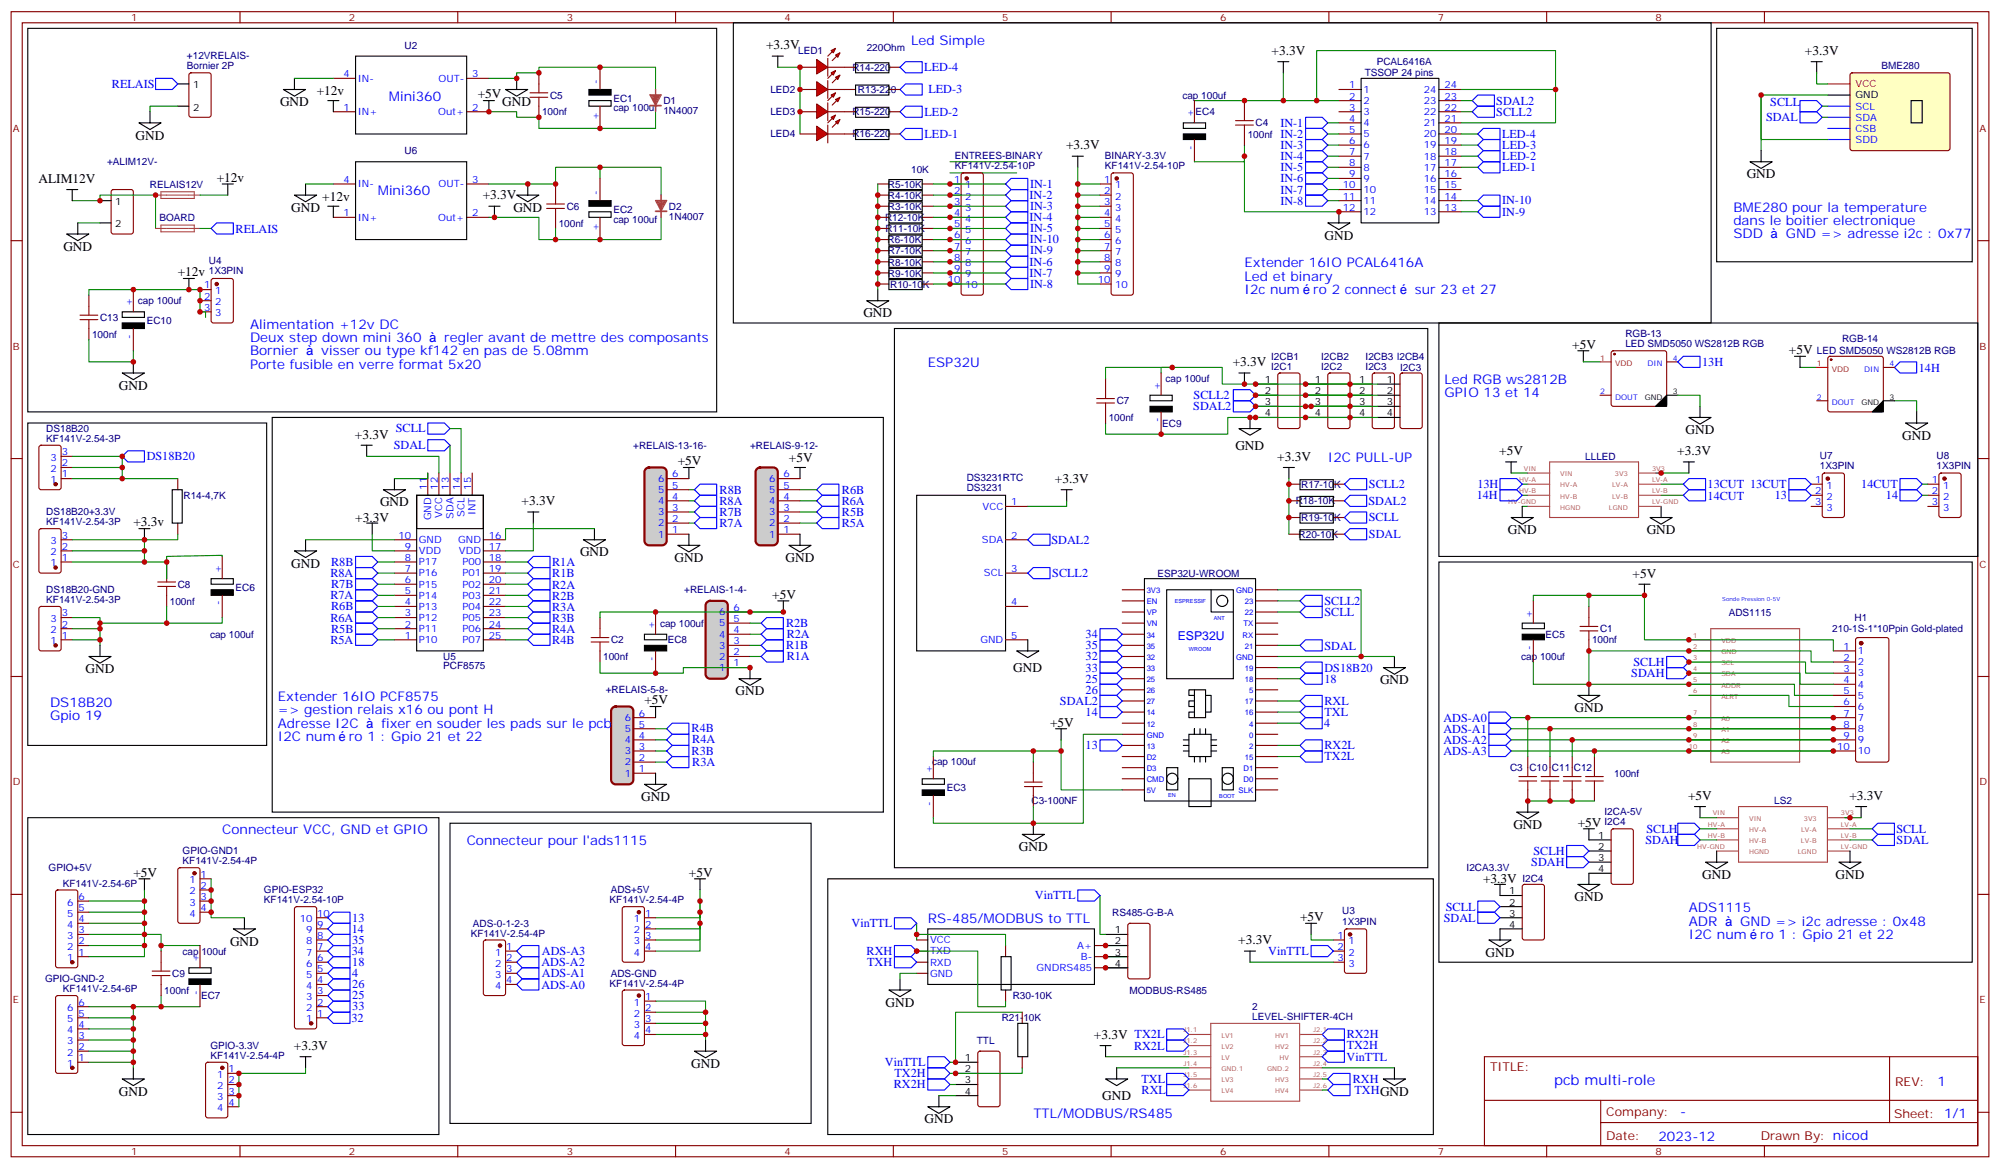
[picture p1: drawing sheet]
<svg xmlns="http://www.w3.org/2000/svg" width="635mm" height="371mm" viewBox="0 0 635 371" stroke-linecap="round" stroke-linejoin="round" font-family="sans-serif">
<defs><g id="words">
<text font-size="4.6" fill="#00f" x="493.4" y="344.3">pcb multi-role</text>
<g font-size="4.2">
<text x="243.2" y="15.7">+3.3V</text>
<text x="403.7" y="17.4">+3.3V</text>
<text x="573.1" y="17.4">+3.3V</text>
<text x="88.9" y="33.7">GND</text>
<text x="100.5" y="30.2">+12v</text>
<text x="151.7" y="31.2">+5V</text>
<text x="159.5" y="33.7">GND</text>
<text x="43" y="44.3">GND</text>
<text x="338.5" y="47.4">+3.3V</text>
<text x="12.2" y="58">ALIM12V</text>
<text x="68.8" y="57.7">+12v</text>
<text x="554.6" y="56.6">GND</text>
<text x="102.3" y="63.7">+12v</text>
<text x="153.3" y="63.3">+3.3V</text>
<text x="92.4" y="67.2">GND</text>
<text x="163" y="67.2">GND</text>
<text x="420.5" y="76">GND</text>
<text x="20.1" y="79.6">GND</text>
<text x="56.4" y="87.7">+12v</text>
<text x="274.1" y="100.7">GND</text>
<text x="499.2" y="110.6">+5V</text>
<text x="568" y="112.4">+5V</text>
<text x="391.4" y="116.2">+3.3V</text>
<text x="37.7" y="123.6">GND</text>
<text x="535.2" y="137.8">GND</text>
<text x="112.7" y="139.1">+3.3V</text>
<text x="392.2" y="142.7">GND</text>
<text x="604" y="139.5">GND</text>
<text x="215.2" y="147.6">+5V</text>
<text x="250.5" y="146.6">+5V</text>
<text x="405.5" y="146.2">+3.3V</text>
<text x="476" y="144.5">+5V</text>
<text x="532.5" y="144.4">+3.3V</text>
<text x="335" y="153.3">+3.3V</text>
<text x="120.6" y="160.7">GND</text>
<text x="165.6" y="160.3">+3.3V</text>
<text x="42.3" y="167">+3.3v</text>
<text x="112.8" y="165.7">+3.3V</text>
<text x="478.7" y="169.5">GND</text>
<text x="522.8" y="169.5">GND</text>
<text x="184.1" y="176.6">GND</text>
<text x="214.1" y="178.3">GND</text>
<text x="249.4" y="178.3">GND</text>
<text x="92.4" y="180.1">GND</text>
<text x="518.3" y="183.3">+5V</text>
<text x="245.2" y="190">+5V</text>
<text x="27.2" y="213.6">GND</text>
<text x="321.7" y="213.3">GND</text>
<text x="233.5" y="220.7">GND</text>
<text x="438.1" y="217.1">GND</text>
<text x="204.6" y="223.5">+5V</text>
<text x="499.9" y="226">GND</text>
<text x="333.4" y="230.5">+5V</text>
<text x="203.6" y="254.2">GND</text>
<text x="536" y="253.8">+5V</text>
<text x="587.2" y="253.8">+3.3V</text>
<text x="480.5" y="263">GND</text>
<text x="500.9" y="262.3">+5V</text>
<text x="323.5" y="270.1">GND</text>
<text x="42.3" y="278.2">+5V</text>
<text x="218.7" y="278.2">+5V</text>
<text x="470.9" y="280.3">+3.3V</text>
<text x="540.5" y="278.9">GND</text>
<text x="582.8" y="278.9">GND</text>
<text x="499.9" y="285.9">GND</text>
<text x="412.7" y="292.3">+5V</text>
<text x="393.2" y="299.7">+3.3V</text>
<text x="73" y="300">GND</text>
<text x="471.7" y="303.6">GND</text>
<text x="281.2" y="319.4">GND</text>
<text x="347.3" y="329.6">+3.3V TX2L</text>
<text x="93.3" y="333.2">+3.3V</text>
<text x="219.4" y="338.8">GND</text>
<text x="37.7" y="347.7">GND</text>
<text x="350" y="349.1">GND</text>
<text x="293.5" y="356.5">GND</text>
</g>
<g font-size="4.2" fill="#00f">
<text x="289.3" y="14.3">Led Simple</text>
<text x="123.5" y="31.9">Mini360</text>
<text x="119.9" y="61.9">Mini360</text>
<text x="550.3" y="67.2">BME280 pour la temperature</text>
<text x="550.3" y="71.4">dans le boitier electronique</text>
<text x="550.3" y="75.7">SDD</text>
<text x="566.9" y="75.7">GND =&gt; adresse i2c : 0x77</text>
<text x="395.1" y="84.8">Extender 16IO PCAL6416A</text>
<text x="395.1" y="89.1">Led et binary</text>
<text x="395.1" y="93.3">I2c num</text>
<text x="417" y="93.3">ro 2 connect</text>
<text x="449.2" y="93.3">sur 23 et 27</text>
<text x="79.4" y="104.2">Alimentation +12v DC</text>
<text x="79.4" y="108.5">Deux step down mini 360</text>
<text x="79.4" y="112.7">Bornier</text>
<text x="102" y="112.7">visser ou type kf142 en pas de 5.08mm</text>
<text x="141" y="108.5">regler avant de mettre des composants</text>
<text x="79.4" y="116.9">Porte fusible en verre format 5x20</text>
<text x="294.6" y="116.6">ESP32U</text>
<text x="458.6" y="121.9">Led RGB ws2812B</text>
<text x="458.6" y="126.1">GPIO 13 et 14</text>
<text x="421.6" y="146.6">I2C PULL-UP</text>
<text x="15.9" y="224.2">DS18B20</text>
<text x="88.2" y="222.4">Extender 16IO PCF8575</text>
<text x="88.2" y="226.7">=&gt; gestion relais x16 ou pont H</text>
<text x="15.9" y="228.4">Gpio 19</text>
<text x="88.2" y="230.9">Adresse I2C</text>
<text x="121.1" y="230.9">fixer en souder les pads sur le pcb</text>
<text x="88.2" y="235.1">I2C num</text>
<text x="110.8" y="235.1">ro 1 : Gpio 21 et 22</text>
<text x="70.6" y="264.8">Connecteur VCC, GND et GPIO</text>
<text x="148.2" y="268.3">Connecteur pour l'ads1115</text>
<text x="294.6" y="293">RS-485/MODBUS to TTL</text>
<text x="536.2" y="289.5">ADS1115</text>
<text x="536.2" y="293.7">ADR</text>
<text x="552.5" y="293.7">GND =&gt; i2c adresse : 0x48</text>
<text x="536.2" y="297.9">I2C num</text>
<text x="558.8" y="297.9">ro 1 : Gpio 21 et 22</text>
<text x="615.1" y="344.6">1</text>
<text x="328.1" y="354.7">TTL/MODBUS/RS485</text>
<text x="533.5" y="354.1">-</text>
<text x="526.6" y="361.9">2023-12</text>
</g>
<g font-size="3.9" fill="#00f">
<text x="293.5" y="22.5">LED-4</text>
<text x="35.5" y="27.9">RELAIS</text>
<text x="294.8" y="29.7">LED-3</text>
<text x="475.1" y="33.2">SDAL2</text>
<text x="562.1" y="33.7">SCLL</text>
<text x="293.5" y="36.7">LED-2</text>
<text x="406.5" y="40.3">IN-1</text>
<text x="475.1" y="36.8">SCLL2</text>
<text x="560.7" y="38.4">SDAL</text>
<text x="293.5" y="43.7">LED-1</text>
<text x="406.5" y="47.3">IN-3</text>
<text x="406.5" y="43.8">IN-2</text>
<text x="476.9" y="43.7">LED-4</text>
<text x="477" y="47.2">LED-3</text>
<text x="406.5" y="50.8">IN-4</text>
<text x="477" y="50.8">LED-2</text>
<text x="327" y="59.6">IN-1</text>
<text x="406.5" y="54.4">IN-5</text>
<text x="406.5" y="57.9">IN-6</text>
<text x="477" y="54.3">LED-1</text>
<text x="326.9" y="63.2">IN-2</text>
<text x="406.5" y="61.4">IN-7</text>
<text x="406.5" y="64.9">IN-8</text>
<text x="476.9" y="64.9">IN-10</text>
<text x="326.9" y="70.2">IN-4</text>
<text x="327" y="66.7">IN-3</text>
<text x="477" y="68.4">IN-9</text>
<text x="74.8" y="73.9">RELAIS</text>
<text x="327" y="77.2">IN-10</text>
<text x="327" y="73.7">IN-5</text>
<text x="327" y="80.8">IN-9</text>
<text x="326.9" y="84.3">IN-6</text>
<text x="326.9" y="87.9">IN-7</text>
<text x="327" y="91.4">IN-8</text>
<text x="540.4" y="116.2">13H</text>
<text x="609.2" y="118">14H</text>
<text x="378.8" y="130.2">SDAL2</text>
<text x="379" y="126.6">SCLL2</text>
<text x="125.7" y="137.2">SCLL</text>
<text x="125" y="142.5">SDAL</text>
<text x="46.6" y="146.1">DS18B20</text>
<text x="434.6" y="154.8">SCLL2</text>
<text x="469.1" y="154.9">13H</text>
<text x="542.2" y="155">13CUT 13CUT</text>
<text x="590.9" y="154.9">14CUT</text>
<text x="228.4" y="160.2">R8A</text>
<text x="228.5" y="156.7">R8B</text>
<text x="267.3" y="160.2">R6A</text>
<text x="267.3" y="156.7">R6B</text>
<text x="434.5" y="160.2">SDAL2</text>
<text x="468.9" y="158.4">14H</text>
<text x="542.2" y="158.5">14CUT</text>
<text x="563.5" y="158.4">13</text>
<text x="598.8" y="158.3">14</text>
<text x="228.4" y="167.3">R7A</text>
<text x="228.5" y="163.8">R7B</text>
<text x="267.3" y="167.3">R5A</text>
<text x="267.3" y="163.8">R5B</text>
<text x="434.6" y="165.5">SCLL</text>
<text x="333.8" y="172.5">SDAL2</text>
<text x="434.6" y="170.8">SDAL</text>
<text x="105.1" y="179.6">R8B</text>
<text x="175.3" y="179.7">R1A</text>
<text x="104.9" y="183.1">R8A</text>
<text x="175.3" y="183.2">R1B</text>
<text x="334.1" y="183.1">SCLL2</text>
<text x="104.9" y="190.2">R7A</text>
<text x="105.1" y="186.6">R7B</text>
<text x="175.3" y="186.7">R2A</text>
<text x="175.3" y="190.3">R2B</text>
<text x="420.5" y="191.9">SCLL2</text>
<text x="104.9" y="197.2">R6A</text>
<text x="105.1" y="193.7">R6B</text>
<text x="175.3" y="193.8">R3A</text>
<text x="175.3" y="197.3">R3B</text>
<text x="420.5" y="195.5">SCLL</text>
<text x="105.1" y="200.8">R5B</text>
<text x="175.3" y="200.9">R4A</text>
<text x="249.6" y="198.9">R2B</text>
<text x="249.8" y="202.4">R2A</text>
<text x="344.7" y="202.5">34</text>
<text x="373.9" y="203">ESP32U</text>
<text x="104.9" y="204.3">R5A</text>
<text x="175.3" y="204.4">R4B</text>
<text x="249.6" y="205.9">R1B</text>
<text x="249.8" y="209.5">R1A</text>
<text x="344.7" y="209.6">32</text>
<text x="344.7" y="206">35</text>
<text x="420.5" y="206.1">SDAL</text>
<text x="344.7" y="213.1">33</text>
<text x="420.5" y="213.1">DS18B20</text>
<text x="517.9" y="214.8">SDAH</text>
<text x="518.6" y="211.2">SCLH</text>
<text x="344.7" y="216.6">25</text>
<text x="344.7" y="220.2">26</text>
<text x="420.5" y="216.6">18</text>
<text x="336.5" y="223.7">SDAL2</text>
<text x="344.7" y="227.2">14</text>
<text x="420.5" y="223.6">RXL</text>
<text x="420.5" y="227.2">TXL</text>
<text x="219.6" y="232.4">R4B</text>
<text x="420.5" y="230.7">4</text>
<text x="458.3" y="229">ADS-A0</text>
<text x="458.3" y="232.5">ADS-A1</text>
<text x="219.6" y="239.4">R3B</text>
<text x="219.8" y="235.9">R4A</text>
<text x="344.7" y="237.7">13</text>
<text x="420.5" y="237.7">RX2L</text>
<text x="458.3" y="236">ADS-A2</text>
<text x="458.3" y="239.6">ADS-A3</text>
<text x="219.8" y="243">R3A</text>
<text x="420.5" y="241.3">TX2L</text>
<text x="522.4" y="267.8">SDAH</text>
<text x="522.8" y="264.3">SCLH</text>
<text x="602.1" y="264.2">SCLL</text>
<text x="602.2" y="267.8">SDAL</text>
<text x="486.2" y="274.7">SDAH</text>
<text x="486.9" y="271.2">SCLH</text>
<text x="328.6" y="285.4">VinTTL</text>
<text x="111.8" y="292.5">13</text>
<text x="458.4" y="292.5">SDAL</text>
<text x="459.1" y="288.9">SCLL</text>
<text x="111.7" y="296.1">14</text>
<text x="111.8" y="299.6">35</text>
<text x="270.4" y="294.2">VinTTL</text>
<text x="111.7" y="303.1">34</text>
<text x="172.1" y="303.1">ADS-A3</text>
<text x="275.1" y="303">RXH</text>
<text x="402.6" y="303">VinTTL</text>
<text x="111.8" y="310.1">4</text>
<text x="111.8" y="306.5">18</text>
<text x="171.9" y="306.6">ADS-A2</text>
<text x="172.1" y="310.2">ADS-A1</text>
<text x="275.3" y="306.6">TXH</text>
<text x="111.8" y="317.1">25</text>
<text x="111.8" y="313.6">26</text>
<text x="171.9" y="313.7">ADS-A0</text>
<text x="111.8" y="320.6">33</text>
<text x="111.6" y="324.3">32</text>
<text x="427.6" y="329.5">RX2H</text>
<text x="360" y="333.1">RX2L</text>
<text x="427.6" y="333">TX2H</text>
<text x="280.9" y="338.3">VinTTL</text>
<text x="284" y="341.8">TX2H</text>
<text x="427.5" y="336.6">VinTTL</text>
<text x="283.8" y="345.4">RX2H</text>
<text x="362.4" y="343.7">TXL</text>
<text x="362.4" y="347.2">RXL</text>
<text x="429.5" y="343.6">RXH</text>
<text x="430" y="347.2">TXHGND</text>
</g>
<g font-size="3.9" fill="#800">
<text x="473.1" y="339.9">TITLE:</text>
<text x="601.7" y="344.6">REV:</text>
<text x="510" y="354.1">Company:</text>
<text x="601.4" y="354.7">Sheet: 1/1</text>
<text x="510" y="361.8">Date:</text>
<text x="559" y="361.9">Drawn By: nicod</text>
</g>
<g font-size="3.2" fill="#800">
<text x="41.6" y="6.7">1</text>
<text x="110.8" y="6.7">2</text>
<text x="179.9" y="6.7">3</text>
<text x="249.1" y="6.7">4</text>
<text x="318.2" y="6.7">5</text>
<text x="387.3" y="6.7">6</text>
<text x="456.5" y="6.7">7</text>
<text x="525.6" y="6.7">8</text>
<text x="4.1" y="41.8">A</text>
<text x="628.5" y="41.8">A</text>
<text x="4.1" y="110.9">B</text>
<text x="628.5" y="110.9">B</text>
<text x="4.1" y="180.1">C</text>
<text x="628.5" y="180.1">C</text>
<text x="4.1" y="249.2">D</text>
<text x="628.5" y="249.2">D</text>
<text x="4.1" y="318.4">E</text>
<text x="628.5" y="318.4">E</text>
<text x="41.6" y="366.5">1</text>
<text x="110.8" y="366.5">2</text>
<text x="179.9" y="366.5">3</text>
<text x="249.1" y="366.5">4</text>
<text x="318.2" y="366.5">5</text>
<text x="387.3" y="366.5">6</text>
<text x="456.5" y="366.5">7</text>
<text x="525.6" y="366.5">8</text>
</g>
<g font-size="3.2" fill="#000080">
<text x="128.4" y="15.4">U2</text>
<text x="253.4" y="17.2">LED1</text>
<text x="275.2" y="16.1">220Ohm</text>
<text x="59.4" y="22">Bornier 2P</text>
<text x="59.4" y="18.8">+12VRELAIS-</text>
<text x="270.6" y="22.4">R14-220</text>
<text x="437.1" y="20.8">PCAL6416A</text>
<text x="597.3" y="22">BME280</text>
<text x="244.6" y="29.5">LED2</text>
<text x="272.4" y="29.5">R13-220</text>
<text x="433.3" y="24">TSSOP 24 pins</text>
<text x="174.6" y="31.3">C5</text>
<text x="194.7" y="35.3">cap 100uf</text>
<text x="194.7" y="32.2">EC1</text>
<text x="210.6" y="33.1">D1</text>
<text x="375.4" y="31.3">cap 100uf</text>
<text x="172.1" y="36.6">100nf</text>
<text x="210.6" y="36.2">1N4007</text>
<text x="244.6" y="36.6">LED3</text>
<text x="270.6" y="36.6">R15-220</text>
<text x="379.6" y="36.6">EC4</text>
<text x="398.6" y="40.1">C4</text>
<text x="244.6" y="43.6">LED4</text>
<text x="270.6" y="43.6">R16-220</text>
<text x="396.2" y="43.7">100nf</text>
<text x="34" y="52.4">+ALIM12V-</text>
<text x="128.4" y="48.9">U6</text>
<text x="303.2" y="53.7">KF141V-2.54-10P</text>
<text x="303.2" y="50.6">ENTREES-BINARY</text>
<text x="350.8" y="53.7">KF141V-2.54-10P</text>
<text x="350.8" y="50.6">BINARY-3.3V</text>
<text x="47.6" y="59.5">RELAIS12V</text>
<text x="281.9" y="59.6">R5-10K</text>
<text x="289.3" y="54.9">10K</text>
<text x="281.9" y="63.1">R4-10K</text>
<text x="50.6" y="70.1">BOARD</text>
<text x="177.4" y="71.9">100nf</text>
<text x="179.9" y="66.6">C6</text>
<text x="194.7" y="70.6">cap 100uf</text>
<text x="194.7" y="67.5">EC2</text>
<text x="212.4" y="69.7">1N4007</text>
<text x="212.4" y="66.6">D2</text>
<text x="281" y="70.1">R12-10K</text>
<text x="281.9" y="66.6">R3-10K</text>
<text x="281.1" y="73.7">R11-10K</text>
<text x="281.8" y="77.1">R6-10K</text>
<text x="66.3" y="83.8">U4</text>
<text x="281.9" y="80.7">R7-10K</text>
<text x="66.3" y="87">1X3PIN</text>
<text x="281.9" y="84.3">R8-10K</text>
<text x="281.9" y="87.8">R9-10K</text>
<text x="282.6" y="91.3">R10-10K</text>
<text x="31.7" y="101.9">C13</text>
<text x="43.8" y="96.6">cap 100uf</text>
<text x="29.2" y="107.2">100nf</text>
<text x="46.6" y="102.7">EC10</text>
<text x="516.1" y="106.9">RGB-13</text>
<text x="516.1" y="110.2">LED SMD5050 WS2812B RGB</text>
<text x="576.9" y="112.5">LED SMD5050 WS2812B RGB</text>
<text x="584.8" y="108.7">RGB-14</text>
<text x="403.6" y="117.3">I2C1</text>
<text x="403.6" y="114.1">I2CB1</text>
<text x="419.5" y="117.3">I2C2</text>
<text x="419.5" y="114.1">I2CB2</text>
<text x="433.6" y="117.3">I2C3</text>
<text x="433.6" y="114.1">I2CB3 I2CB4</text>
<text x="444.5" y="117.7">I2C3</text>
<text x="370.1" y="121.3">cap 100uf</text>
<text x="354.5" y="128.3">C7</text>
<text x="14.7" y="137.1">DS18B20</text>
<text x="352" y="133.6">100nf</text>
<text x="369" y="135.3">EC9</text>
<text x="14.7" y="140.2">KF141V-2.54-3P</text>
<text x="201.1" y="142.4">+RELAIS-13-16-</text>
<text x="238.2" y="142.4">+RELAIS-9-12-</text>
<text x="503.3" y="145.9">LLLED</text>
<text x="577.8" y="148.8">1X3PIN</text>
<text x="577.8" y="145.5">U7</text>
<text x="614.9" y="148.8">1X3PIN</text>
<text x="614.9" y="145.5">U8</text>
<text x="306.9" y="155.9">DS3231</text>
<text x="306.9" y="152.7">DS3231RTC</text>
<text x="413.1" y="154.8">R17-10K</text>
<text x="58.3" y="158.3">R14-4,7K</text>
<text x="411.4" y="160.1">R18-10K</text>
<text x="14.7" y="166.7">KF141V-2.54-3P</text>
<text x="14.7" y="163.5">DS18B20+3.3V</text>
<text x="413.1" y="165.4">R19-10K</text>
<text x="412.3" y="170.6">R20-10K</text>
<text x="367.5" y="183">ESP32U-WROOM</text>
<text x="14.7" y="191.4">KF141V-2.54-3P</text>
<text x="14.7" y="188.2">DS18B20-GND</text>
<text x="53.9" y="191.8">100nf</text>
<text x="56.4" y="186.5">C8</text>
<text x="74.8" y="187.4">EC6</text>
<text x="217.3" y="188.3">+RELAIS-1-4-</text>
<text x="548.9" y="195.4">ADS1115</text>
<text x="588.8" y="197.1">H1</text>
<text x="66.7" y="202.4">cap 100uf</text>
<text x="209.6" y="198.9">cap 100uf</text>
<text x="490.7" y="202.4">EC5</text>
<text x="508" y="200.6">C1</text>
<text x="581.8" y="200.6">210-1S-1*10Ppin Gold-plated</text>
<text x="140.7" y="209.4">U5</text>
<text x="191.5" y="209.5">100nf</text>
<text x="194" y="204.2">C2</text>
<text x="212" y="204.2">EC8</text>
<text x="483" y="209.4">cap 100uf</text>
<text x="505.5" y="204.2">100nf</text>
<text x="140.7" y="212.3">PCF8575</text>
<text x="192.3" y="220">+RELAIS-5-8-</text>
<text x="295.9" y="242.9">cap 100uf</text>
<text x="479.4" y="244.8">C3</text>
<text x="485.6" y="244.8">C10</text>
<text x="492.8" y="244.8">C11</text>
<text x="499.7" y="244.8">C12</text>
<text x="300.6" y="250.9">EC3</text>
<text x="512.5" y="246.5">100nf</text>
<text x="327.5" y="255.2">C3-100NF</text>
<text x="563.3" y="255.2">LS2</text>
<text x="509.4" y="261.9">I2C4</text>
<text x="509.4" y="258.8">I2CA-5V</text>
<text x="58" y="274.3">KF141V-2.54-4P</text>
<text x="58" y="271.1">GPIO-GND1</text>
<text x="15.4" y="276.5">GPIO+5V</text>
<text x="19.9" y="281.3">KF141V-2.54-6P</text>
<text x="465.7" y="276.5">I2CA3.3V</text>
<text x="483.4" y="280">I2C4</text>
<text x="83.8" y="286.6">KF141V-2.54-10P</text>
<text x="83.8" y="283.5">GPIO-ESP32</text>
<text x="193.6" y="286.6">KF141V-2.54-4P</text>
<text x="193.9" y="283.5">ADS+5V</text>
<text x="353.2" y="290.6">RS485-G-B-A</text>
<text x="426.1" y="293.4">1X3PIN</text>
<text x="426.1" y="290.2">U3</text>
<text x="149.5" y="297.2">KF141V-2.54-4P</text>
<text x="150.2" y="294.1">ADS-0-1-2-3</text>
<text x="57.9" y="302.9">cap 100uf</text>
<text x="14.3" y="311.7">GPIO-GND-2</text>
<text x="54.7" y="310">C9</text>
<text x="193.9" y="309.9">ADS-GND</text>
<text x="20" y="314.9">KF141V-2.54-6P</text>
<text x="52.2" y="315.3">100nf</text>
<text x="63.8" y="317">EC7</text>
<text x="193.6" y="313.1">KF141V-2.54-4P</text>
<text x="321.5" y="317.1">R30-10K</text>
<text x="358.6" y="315.3">MODBUS-RS485</text>
<text x="397.6" y="323.7">LEVEL-SHIFTER-4CH</text>
<text x="397.6" y="320.6">2</text>
<text x="318" y="324.1">R21-10K</text>
<text x="66.8" y="332.8">GPIO-3.3V</text>
<text x="310.1" y="331.2">TTL</text>
<text x="66.8" y="336">KF141V-2.54-4P</text>
</g>
<g font-size="3.2">
<text x="61.3" y="28">1</text>
<text x="61.3" y="35.1">2</text>
<text x="589.1" y="31.2">GND</text>
<text x="36.6" y="65.1">1</text>
<text x="36.6" y="72.1">2</text>
<text x="401.6" y="125.1">2</text>
<text x="401.6" y="121.5">1</text>
<text x="417.4" y="125.1">2</text>
<text x="417.4" y="121.5">1</text>
<text x="431.5" y="125.1">2</text>
<text x="431.5" y="121.5">1</text>
<text x="440.4" y="125.1">2</text>
<text x="440.4" y="121.5">1</text>
<text x="401.6" y="128.6">3</text>
<text x="417.4" y="128.6">3</text>
<text x="431.5" y="128.6">3</text>
<text x="440.4" y="128.6">3</text>
<text x="401.6" y="132.1">4</text>
<text x="417.4" y="132.1">4</text>
<text x="431.5" y="132.1">4</text>
<text x="440.4" y="132.1">4</text>
<text x="507.4" y="269.7">2</text>
<text x="507.4" y="266.2">1</text>
<text x="507.4" y="273.2">3</text>
<text x="507.4" y="276.8">4</text>
<text x="479.2" y="287.3">2</text>
<text x="479.2" y="283.8">1</text>
<text x="479.2" y="290.9">3</text>
<text x="353.9" y="299.7">2</text>
<text x="353.9" y="296.2">1</text>
<text x="479.2" y="294.4">4</text>
<text x="353.9" y="303.2">3</text>
<text x="353.9" y="306.7">4</text>
<text x="306.3" y="340.3">2</text>
<text x="306.3" y="336.7">1</text>
<text x="306.3" y="343.8">3</text>
<text x="306.3" y="347.3">4</text>
</g>
<g font-size="3.2" fill="#00f">
<text x="109.1" y="24.5">4</text>
<text x="113.6" y="25.9">IN-</text>
<text x="139.2" y="25.9">OUT-</text>
<text x="149.9" y="24.5">3</text>
<text x="190.1" y="26.6" transform="rotate(-90 190.1 26.6)">-</text>
<text x="428.4" y="28">1</text>
<text x="432.9" y="29.5">1</text>
<text x="452.1" y="29.5">24</text>
<text x="458.6" y="28">24</text>
<text x="109.1" y="35.1">1</text>
<text x="149.9" y="35.1">2</text>
<text x="428.4" y="31.6">2</text>
<text x="428.4" y="35.1">3</text>
<text x="432.9" y="33">2</text>
<text x="452.1" y="33">23</text>
<text x="458.6" y="35.1">22</text>
<text x="458.6" y="31.6">23</text>
<text x="589.1" y="34.7">SCL</text>
<text x="113.6" y="36.5">IN+</text>
<text x="139.1" y="36.5">Out+</text>
<text x="190.1" y="38.1" transform="rotate(-90 190.1 38.1)">+</text>
<text x="378.9" y="37.2" transform="rotate(-90 378.9 37.2)">+</text>
<text x="428.4" y="38.6">4</text>
<text x="432.9" y="36.5">3</text>
<text x="432.9" y="40">4</text>
<text x="452.1" y="40">21</text>
<text x="452.1" y="36.5">22</text>
<text x="458.6" y="38.6">21</text>
<text x="589.1" y="38.3">SDA</text>
<text x="589.1" y="41.8">CSB</text>
<text x="378.9" y="47.5" transform="rotate(-90 378.9 47.5)">-</text>
<text x="428.4" y="42.2">5</text>
<text x="428.4" y="45.7">6</text>
<text x="432.9" y="43.6">5</text>
<text x="432.9" y="47.1">6</text>
<text x="452.1" y="47.1">19</text>
<text x="452.1" y="43.6">20</text>
<text x="458.6" y="45.7">19</text>
<text x="458.6" y="42.2">20</text>
<text x="589.1" y="45.3">SDD</text>
<text x="428.4" y="49.2">7</text>
<text x="428.4" y="52.7">8</text>
<text x="432.9" y="50.6">7</text>
<text x="452.1" y="50.6">18</text>
<text x="458.6" y="52.7">17</text>
<text x="458.6" y="49.2">18</text>
<text x="109.1" y="58">4</text>
<text x="113.6" y="59.4">IN-</text>
<text x="139.2" y="59.4">OUT-</text>
<text x="149.9" y="58">3</text>
<text x="303" y="58">1</text>
<text x="306.5" y="59.8">1</text>
<text x="350.6" y="58">1</text>
<text x="354.1" y="59.8">1</text>
<text x="426.4" y="59.8">10</text>
<text x="428.4" y="56.3">9</text>
<text x="432.9" y="54.2">8</text>
<text x="432.9" y="57.7">9</text>
<text x="452.1" y="57.7">16</text>
<text x="452.1" y="54.2">17</text>
<text x="458.6" y="59.8">15</text>
<text x="458.6" y="56.3">16</text>
<text x="190.1" y="61.9" transform="rotate(-90 190.1 61.9)">-</text>
<text x="303" y="61.6">2</text>
<text x="303" y="65.1">3</text>
<text x="306.5" y="63.3">2</text>
<text x="350.6" y="61.6">2</text>
<text x="350.6" y="65.1">3</text>
<text x="354.1" y="63.3">2</text>
<text x="426.4" y="63.3">11</text>
<text x="432.9" y="61.2">10</text>
<text x="432.9" y="64.7">11</text>
<text x="452.1" y="64.7">14</text>
<text x="452.1" y="61.2">15</text>
<text x="458.6" y="63.3">14</text>
<text x="109.1" y="68.6">1</text>
<text x="113.6" y="70">IN+</text>
<text x="139.1" y="70">Out+</text>
<text x="149.9" y="68.6">2</text>
<text x="303" y="68.6">4</text>
<text x="306.5" y="66.9">3</text>
<text x="306.5" y="70.4">4</text>
<text x="350.6" y="68.6">4</text>
<text x="354.1" y="66.9">3</text>
<text x="354.1" y="70.4">4</text>
<text x="426.4" y="66.9">12</text>
<text x="432.9" y="68.3">12</text>
<text x="452.1" y="68.3">13</text>
<text x="458.6" y="66.9">13</text>
<text x="190.1" y="73.3" transform="rotate(-90 190.1 73.3)">+</text>
<text x="303" y="72.1">5</text>
<text x="303" y="75.7">6</text>
<text x="306.5" y="73.9">5</text>
<text x="306.5" y="77.4">6</text>
<text x="350.6" y="72.1">5</text>
<text x="350.6" y="75.7">6</text>
<text x="354.1" y="73.9">5</text>
<text x="354.1" y="77.4">6</text>
<text x="303" y="79.2">7</text>
<text x="303" y="82.7">8</text>
<text x="306.5" y="81">7</text>
<text x="350.6" y="79.2">7</text>
<text x="350.6" y="82.7">8</text>
<text x="354.1" y="81">7</text>
<text x="300.9" y="89.8">10</text>
<text x="303" y="86.3">9</text>
<text x="306.5" y="84.5">8</text>
<text x="306.5" y="88">9</text>
<text x="348.6" y="89.8">10</text>
<text x="350.6" y="86.3">9</text>
<text x="354.1" y="84.5">8</text>
<text x="354.1" y="88">9</text>
<text x="64.8" y="91.5">1</text>
<text x="64.8" y="95.1">2</text>
<text x="68.3" y="93.3">1</text>
<text x="306.5" y="91.5">10</text>
<text x="354.1" y="91.5">10</text>
<text x="42" y="97.2" transform="rotate(-90 42 97.2)">+</text>
<text x="64.8" y="98.6">3</text>
<text x="68.3" y="96.8">2</text>
<text x="68.3" y="100.4">3</text>
<text x="42" y="107.5" transform="rotate(-90 42 107.5)">-</text>
<text x="368.3" y="123.6" transform="rotate(-90 368.3 123.6)">+</text>
<text x="368.3" y="133.9" transform="rotate(-90 368.3 133.9)">-</text>
<text x="16.1" y="149.8">2</text>
<text x="16.1" y="146.2">3</text>
<text x="19.6" y="148">2</text>
<text x="19.6" y="144.5">3</text>
<text x="16.1" y="153.3">1</text>
<text x="19.6" y="151.5">1</text>
<text x="135.5" y="155.4" transform="rotate(-90 135.5 155.4)">11</text>
<text x="139" y="155.4" transform="rotate(-90 139 155.4)">12</text>
<text x="142.5" y="155.4" transform="rotate(-90 142.5 155.4)">13</text>
<text x="146" y="155.4" transform="rotate(-90 146 155.4)">14</text>
<text x="149.6" y="155.4" transform="rotate(-90 149.6 155.4)">15</text>
<text x="208.9" y="152.9">6</text>
<text x="213.4" y="155">5</text>
<text x="213.4" y="151.5">6</text>
<text x="244.2" y="152.9">6</text>
<text x="248.7" y="155">5</text>
<text x="248.7" y="151.5">6</text>
<text x="576.4" y="153.3">1</text>
<text x="579.9" y="155">1</text>
<text x="613.4" y="153.3">1</text>
<text x="616.9" y="155">1</text>
<text x="208.9" y="160">4</text>
<text x="208.9" y="156.5">5</text>
<text x="213.4" y="158.6">4</text>
<text x="244.2" y="160">4</text>
<text x="244.2" y="156.5">5</text>
<text x="248.7" y="158.6">4</text>
<text x="312" y="161.7">VCC</text>
<text x="321" y="160.3">1</text>
<text x="576.4" y="156.8">2</text>
<text x="576.4" y="160.3">3</text>
<text x="579.9" y="158.6">2</text>
<text x="613.4" y="156.8">2</text>
<text x="613.4" y="160.3">3</text>
<text x="616.9" y="158.6">2</text>
<text x="136.9" y="165.1" transform="rotate(-90 136.9 165.1)">GND</text>
<text x="140.4" y="164.5" transform="rotate(-90 140.4 164.5)">VCC</text>
<text x="143.9" y="164.6" transform="rotate(-90 143.9 164.6)">SDA</text>
<text x="147.5" y="164" transform="rotate(-90 147.5 164)">SCL</text>
<text x="151" y="163.5" transform="rotate(-90 151 163.5)">INT</text>
<text x="208.9" y="167">2</text>
<text x="208.9" y="163.5">3</text>
<text x="213.4" y="165.6">2</text>
<text x="213.4" y="162.1">3</text>
<text x="244.2" y="167">2</text>
<text x="244.2" y="163.5">3</text>
<text x="248.7" y="165.6">2</text>
<text x="248.7" y="162.1">3</text>
<text x="579.9" y="162.1">3</text>
<text x="616.9" y="162.1">3</text>
<text x="16.1" y="172.7">3</text>
<text x="19.6" y="170.9">3</text>
<text x="126.5" y="170.9">10</text>
<text x="133" y="172.3">GND</text>
<text x="145.5" y="172.3">GND</text>
<text x="155.2" y="170.9">16</text>
<text x="208.9" y="170.6">1</text>
<text x="213.4" y="169.2">1</text>
<text x="244.2" y="170.6">1</text>
<text x="248.7" y="169.2">1</text>
<text x="311.8" y="172.3">SDA</text>
<text x="321" y="170.9">2</text>
<text x="16.1" y="179.7">1</text>
<text x="16.1" y="176.2">2</text>
<text x="19.6" y="178">1</text>
<text x="19.6" y="174.4">2</text>
<text x="128.5" y="178">8</text>
<text x="128.5" y="174.4">9</text>
<text x="133" y="179.4">P17</text>
<text x="133" y="175.9">VDD</text>
<text x="145.7" y="175.9">VDD</text>
<text x="146.8" y="179.4">P00</text>
<text x="155.2" y="174.4">17</text>
<text x="155.2" y="178">18</text>
<text x="70.2" y="181.9" transform="rotate(-90 70.2 181.9)">+</text>
<text x="128.5" y="185">6</text>
<text x="128.5" y="181.5">7</text>
<text x="133" y="182.9">P16</text>
<text x="146.8" y="182.9">P01</text>
<text x="155.2" y="181.5">19</text>
<text x="155.2" y="185">20</text>
<text x="312.4" y="182.9">SCL</text>
<text x="321" y="181.5">3</text>
<text x="128.5" y="188.6">5</text>
<text x="133" y="190">P14</text>
<text x="133" y="186.4">P15</text>
<text x="146.8" y="186.4">P02</text>
<text x="146.8" y="190">P03</text>
<text x="155.2" y="188.6">21</text>
<text x="16.1" y="197.4">3</text>
<text x="19.6" y="195.6">3</text>
<text x="70.2" y="192.1" transform="rotate(-90 70.2 192.1)">-</text>
<text x="128.5" y="195.6">3</text>
<text x="128.5" y="192.1">4</text>
<text x="133" y="197">P12</text>
<text x="133" y="193.5">P13</text>
<text x="146.8" y="193.5">P04</text>
<text x="146.8" y="197">P05</text>
<text x="155.2" y="192.1">22</text>
<text x="155.2" y="195.6">23</text>
<text x="228.3" y="195.3">6</text>
<text x="232.8" y="197.4">5</text>
<text x="232.8" y="193.9">6</text>
<text x="321" y="192.1">4</text>
<text x="486.5" y="196" transform="rotate(-90 486.5 196)">+</text>
<text x="16.1" y="200.9">2</text>
<text x="19.6" y="202.7">1</text>
<text x="19.6" y="199.1">2</text>
<text x="128.5" y="202.7">1</text>
<text x="128.5" y="199.1">2</text>
<text x="133" y="200.6">P11</text>
<text x="146.8" y="200.6">P06</text>
<text x="155.2" y="199.1">24</text>
<text x="155.2" y="202.7">25</text>
<text x="207.8" y="199.5" transform="rotate(-90 207.8 199.5)">+</text>
<text x="228.3" y="202.3">4</text>
<text x="228.3" y="198.8">5</text>
<text x="232.8" y="200.9">4</text>
<text x="321" y="202.7">5</text>
<text x="16.1" y="204.4">1</text>
<text x="133" y="204.1">P10</text>
<text x="146.8" y="204.1">P07</text>
<text x="207.8" y="209.8" transform="rotate(-90 207.8 209.8)">-</text>
<text x="228.3" y="209.4">2</text>
<text x="228.3" y="205.8">3</text>
<text x="232.8" y="208">2</text>
<text x="232.8" y="204.4">3</text>
<text x="311.3" y="204.1">GND</text>
<text x="486.5" y="206.2" transform="rotate(-90 486.5 206.2)">-</text>
<text x="585.4" y="206.2">1</text>
<text x="585.4" y="209.7">2</text>
<text x="589.8" y="207.6">1</text>
<text x="228.3" y="212.9">1</text>
<text x="232.8" y="211.5">1</text>
<text x="585.4" y="213.3">3</text>
<text x="589.8" y="211.1">2</text>
<text x="589.8" y="214.7">3</text>
<text x="585.4" y="216.8">4</text>
<text x="585.4" y="220.3">5</text>
<text x="589.8" y="218.2">4</text>
<text x="589.8" y="221.7">5</text>
<text x="202.8" y="227.4">6</text>
<text x="585.4" y="223.8">6</text>
<text x="585.4" y="227.4">7</text>
<text x="589.8" y="225.2">6</text>
<text x="198.4" y="232.3">5</text>
<text x="198.4" y="228.8">6</text>
<text x="202.8" y="230.9">5</text>
<text x="585.4" y="230.9">8</text>
<text x="589.8" y="228.8">7</text>
<text x="589.8" y="232.3">8</text>
<text x="198.4" y="239.4">3</text>
<text x="198.4" y="235.8">4</text>
<text x="202.8" y="237.9">3</text>
<text x="202.8" y="234.4">4</text>
<text x="583.3" y="237.9">10</text>
<text x="585.4" y="234.4">9</text>
<text x="589.8" y="235.8">9</text>
<text x="589.8" y="239.4">10</text>
<text x="198.4" y="242.9">2</text>
<text x="202.8" y="245">1</text>
<text x="202.8" y="241.5">2</text>
<text x="296" y="245.4" transform="rotate(-90 296 245.4)">+</text>
<text x="198.4" y="246.4">1</text>
<text x="296" y="255.6" transform="rotate(-90 296 255.6)">-</text>
<text x="60.2" y="280.3">1</text>
<text x="63.7" y="278.5">1</text>
<text x="21.4" y="287.3">6</text>
<text x="24.9" y="285.6">6</text>
<text x="60.2" y="283.8">2</text>
<text x="60.2" y="287.3">3</text>
<text x="63.7" y="282">2</text>
<text x="63.7" y="285.6">3</text>
<text x="21.4" y="290.9">5</text>
<text x="24.9" y="292.6">4</text>
<text x="24.9" y="289.1">5</text>
<text x="60.2" y="290.9">4</text>
<text x="63.7" y="289.1">4</text>
<text x="95.2" y="292.6">10</text>
<text x="100.7" y="290.9">10</text>
<text x="201.3" y="292.6">1</text>
<text x="204.8" y="290.9">1</text>
<text x="21.4" y="297.9">3</text>
<text x="21.4" y="294.4">4</text>
<text x="24.9" y="299.7">2</text>
<text x="24.9" y="296.2">3</text>
<text x="97.2" y="299.7">8</text>
<text x="97.2" y="296.2">9</text>
<text x="100.7" y="297.9">8</text>
<text x="100.7" y="294.4">9</text>
<text x="201.3" y="296.2">2</text>
<text x="201.3" y="299.7">3</text>
<text x="204.8" y="294.4">2</text>
<text x="204.8" y="297.9">3</text>
<text x="295.3" y="299.3">VCC</text>
<text x="424.7" y="297.9">1</text>
<text x="428.2" y="299.7">1</text>
<text x="21.4" y="305">1</text>
<text x="21.4" y="301.4">2</text>
<text x="24.9" y="303.2">1</text>
<text x="63.1" y="305.3" transform="rotate(-90 63.1 305.3)">+</text>
<text x="97.2" y="303.2">7</text>
<text x="100.7" y="305">6</text>
<text x="100.7" y="301.4">7</text>
<text x="157.2" y="303.2">1</text>
<text x="160.7" y="301.4">1</text>
<text x="160.7" y="305">2</text>
<text x="201.3" y="303.2">4</text>
<text x="204.8" y="301.4">4</text>
<text x="295.3" y="302.9">TXD</text>
<text x="342" y="301.1">A+</text>
<text x="343.2" y="304.6">B-</text>
<text x="424.7" y="301.4">2</text>
<text x="424.7" y="305">3</text>
<text x="428.2" y="303.2">2</text>
<text x="97.2" y="310.3">5</text>
<text x="97.2" y="306.7">6</text>
<text x="100.7" y="308.5">5</text>
<text x="157.2" y="306.7">2</text>
<text x="157.2" y="310.3">3</text>
<text x="160.7" y="308.5">3</text>
<text x="295.3" y="306.4">RXD</text>
<text x="295.3" y="309.9">GND</text>
<text x="329.1" y="308.2">GNDRS485</text>
<text x="428.2" y="306.7">3</text>
<text x="63.1" y="315.6" transform="rotate(-90 63.1 315.6)">-</text>
<text x="97.2" y="317.3">3</text>
<text x="97.2" y="313.8">4</text>
<text x="100.7" y="315.6">3</text>
<text x="100.7" y="312">4</text>
<text x="157.2" y="313.8">4</text>
<text x="160.7" y="312">4</text>
<text x="204.8" y="317.3">1</text>
<text x="21.4" y="320.9">6</text>
<text x="24.9" y="322.6">5</text>
<text x="24.9" y="319.1">6</text>
<text x="97.2" y="320.9">2</text>
<text x="100.7" y="322.6">1</text>
<text x="100.7" y="319.1">2</text>
<text x="201.3" y="319.1">1</text>
<text x="201.3" y="322.6">2</text>
<text x="204.8" y="320.9">2</text>
<text x="21.4" y="327.9">4</text>
<text x="21.4" y="324.4">5</text>
<text x="24.9" y="329.7">3</text>
<text x="24.9" y="326.1">4</text>
<text x="97.2" y="324.4">1</text>
<text x="201.3" y="326.1">3</text>
<text x="201.3" y="329.7">4</text>
<text x="204.8" y="324.4">3</text>
<text x="204.8" y="327.9">4</text>
<text x="21.4" y="335">2</text>
<text x="21.4" y="331.4">3</text>
<text x="24.9" y="333.2">2</text>
<text x="21.4" y="338.5">1</text>
<text x="24.9" y="336.7">1</text>
<text x="72.5" y="340.3">1</text>
<text x="69" y="342">1</text>
<text x="69" y="345.5">2</text>
<text x="72.5" y="343.8">2</text>
<text x="72.5" y="347.3">3</text>
<text x="69" y="349.1">3</text>
<text x="69" y="352.6">4</text>
<text x="72.5" y="350.8">4</text>
</g>
<text font-size="3.2" fill="#f00" x="589.1" y="27.7">VCC</text>
<g font-size="2.5" fill="#f00">
<text x="508" y="114.5">1</text>
<text x="512.8" y="116.2">VDD</text>
<text x="576.8" y="116.2">1</text>
<text x="581.6" y="118">VDD</text>
</g>
<g font-size="2.5" fill="#00f">
<text x="523.1" y="116.2">DIN</text>
<text x="531.1" y="114.5">4</text>
<text x="591.9" y="118">DIN</text>
<text x="599.9" y="116.2">4</text>
<text x="508" y="125.1">2</text>
<text x="512.8" y="126.8">DOUT</text>
<text x="576.8" y="126.8">2</text>
<text x="581.6" y="128.6">DOUT</text>
<text x="364.1" y="188.2">3V3</text>
<text x="364.1" y="191.7">EN</text>
<text x="392.4" y="188.2">GND</text>
<text x="395.2" y="191.7">23</text>
<text x="364.1" y="195.3">VP</text>
<text x="395.2" y="195.3">22</text>
<text x="364.1" y="198.8">VN</text>
<text x="364.1" y="202.3">34</text>
<text x="394.5" y="202.3">RX</text>
<text x="394.8" y="198.8">TX</text>
<text x="364.1" y="205.8">35</text>
<text x="364.1" y="209.4">32</text>
<text x="392.4" y="209.4">GND</text>
<text x="395.2" y="205.8">21</text>
<text x="364.1" y="212.9">33</text>
<text x="395.2" y="212.9">19</text>
<text x="364.1" y="216.4">25</text>
<text x="364.1" y="220">26</text>
<text x="395.2" y="216.4">18</text>
<text x="396.6" y="220">5</text>
<text x="364.1" y="223.5">27</text>
<text x="364.1" y="227">14</text>
<text x="395.2" y="223.5">17</text>
<text x="395.2" y="227">16</text>
<text x="364.1" y="230.5">12</text>
<text x="396.6" y="230.5">4</text>
<text x="364.1" y="234.1">GND</text>
<text x="364.1" y="237.6">13</text>
<text x="396.6" y="234.1">0</text>
<text x="396.6" y="237.6">2</text>
<text x="364.1" y="241.1">D2</text>
<text x="364.1" y="244.7">D3</text>
<text x="394.8" y="244.7">D1</text>
<text x="395.2" y="241.1">15</text>
<text x="364.1" y="248.2">CMD</text>
<text x="364.1" y="251.7">5V</text>
<text x="393.3" y="251.7">SLK</text>
<text x="394.8" y="248.2">D0</text>
</g>
<g font-size="2.5">
<text x="531.1" y="125.1">3</text>
<text x="522.2" y="126.8">GND</text>
<text x="591" y="128.6">GND</text>
<text x="599.9" y="126.8">3</text>
</g>
<g font-size="2.1" fill="#a54b4b">
<text x="483.8" y="149.4">VIN</text>
<text x="524.5" y="149.4">3V3</text>
<text x="482.3" y="152.9">HV-A</text>
<text x="495.4" y="154.7">HV-A</text>
<text x="495.4" y="151.1">VIN</text>
<text x="511.8" y="154.7">LV-A</text>
<text x="512.7" y="151.1">3V3</text>
<text x="524.5" y="152.9">LV-A</text>
<text x="478.9" y="160">HV-GND</text>
<text x="482.3" y="156.5">HV-B</text>
<text x="495.4" y="161.7">HGND</text>
<text x="495.4" y="158.2">HV-B</text>
<text x="510.8" y="161.7">LGND</text>
<text x="511.8" y="158.2">LV-B</text>
<text x="524.5" y="160">LV-GND</text>
<text x="524.5" y="156.5">LV-B</text>
<text x="537.5" y="202.3">1</text>
<text x="537.5" y="205.9">2</text>
<text x="537.5" y="209.4">3</text>
<text x="546.5" y="204.1">VDD</text>
<text x="546.5" y="207.6">GND</text>
<text x="537.5" y="212.9">4</text>
<text x="546.5" y="211.1">SCL</text>
<text x="546.5" y="214.6">SDA</text>
<text x="537.5" y="216.4">5</text>
<text x="537.5" y="220">6</text>
<text x="546.5" y="218.2">ADDR</text>
<text x="546.5" y="221.7">ALRT</text>
<text x="537.5" y="227">7</text>
<text x="537.5" y="230.6">8</text>
<text x="546.5" y="228.8">A0</text>
<text x="546.5" y="232.3">A1</text>
<text x="536.2" y="237.6">10</text>
<text x="537.5" y="234.1">9</text>
<text x="546.5" y="235.8">A2</text>
<text x="546.5" y="239.3">A3</text>
<text x="542.3" y="262.3">HV-A</text>
<text x="543.8" y="258.8">VIN</text>
<text x="555.3" y="260.5">VIN</text>
<text x="572.7" y="260.5">3V3</text>
<text x="584.5" y="262.3">LV-A</text>
<text x="584.5" y="258.8">3V3</text>
<text x="538.9" y="269.4">HV-GND</text>
<text x="542.3" y="265.8">HV-B</text>
<text x="555.3" y="267.6">HV-B</text>
<text x="555.3" y="264">HV-A</text>
<text x="571.8" y="267.6">LV-B</text>
<text x="571.8" y="264">LV-A</text>
<text x="584.5" y="269.4">LV-GND</text>
<text x="584.5" y="265.8">LV-B</text>
<text x="555.3" y="271.1">HGND</text>
<text x="570.8" y="271.1">LGND</text>
<text x="375.7" y="327.6">J1.1</text>
<text x="387.8" y="329.3">LV1</text>
<text x="404.9" y="329.3">HV1</text>
<text x="416.9" y="327.6">J2.1</text>
<text x="375.7" y="334.6">J1.3</text>
<text x="375.7" y="331.1">J1.2</text>
<text x="387.8" y="332.8">LV2</text>
<text x="404.9" y="332.8">HV2</text>
<text x="416.9" y="334.6">J2.3</text>
<text x="416.9" y="331.1">J2.2</text>
<text x="375.7" y="341.7">J1.5</text>
<text x="375.7" y="338.1">J1.4</text>
<text x="387.8" y="339.9">GND.1</text>
<text x="387.8" y="336.4">LV</text>
<text x="402.3" y="339.9">GND.2</text>
<text x="406.2" y="336.4">HV</text>
<text x="416.9" y="341.7">J2.5</text>
<text x="416.9" y="338.1">J2.4</text>
<text x="375.7" y="345.2">J1.6</text>
<text x="387.8" y="343.4">LV3</text>
<text x="387.8" y="346.9">LV4</text>
<text x="404.9" y="346.9">HV4</text>
<text x="404.9" y="343.4">HV3</text>
<text x="416.9" y="345.2">J2.6</text>
</g>
<g font-size="1.8" fill="#00f">
<text x="373" y="191.3">ESPRESSIF</text>
<text x="546.8" y="190.7">Sonde Pression 0-5V</text>
<text x="385.4" y="196.6">ANT</text>
<text x="377.5" y="206.6">WROOM</text>
<text x="370.9" y="253.1">EN</text>
<text x="387.1" y="253.1">BOOT</text>
</g>
</g></defs>
<g fill="none" stroke="#870000" stroke-width=".35">
<path d="M3.5 3.7h628v363.4h-628zM7.1 7.2h620.8v356.3h-620.8zM76.2 3.7v3.5M145.3 3.7v3.5M214.5 3.7v3.5M283.6 3.7v3.5M352.8 3.7v3.5M421.9 3.7v3.5M491.1 3.7v3.5M560.2 3.7v3.5M105.8 35.5h7.1M105.8 24.9h7.1"/>
<path d="M148.2 35.5h7M148.2 24.9h7M3.5 76.4h3.6M627.9 76.4h3.6M3.5 145.5h3.6M627.9 145.5h3.6M356.3 187.1h7.1M356.3 190.7h7.1M356.3 194.2h7.1M356.3 197.7h7.1M398.6 187.1h7.1M398.6 190.7h7.1"/>
<path d="M398.6 194.2h7.1M398.6 197.7h7.1M3.5 214.7h3.6M356.3 201.3h7.1M356.3 204.8h7.1M356.3 208.3h7.1M356.3 211.8h7.1M356.3 215.4h7.1M356.3 218.9h7.1M398.6 201.3h7.1M398.6 204.8h7.1M398.6 208.3h7.1"/>
<path d="M398.6 211.8h7.1M398.6 215.4h7.1M398.6 218.9h7.1M627.9 214.7h3.6M356.3 222.4h7.1M356.3 226h7.1M356.3 229.5h7.1M356.3 233h7.1M356.3 236.5h7.1M398.6 222.4h7.1M398.6 226h7.1M398.6 229.5h7.1"/>
<path d="M398.6 233h7.1M398.6 236.5h7.1M356.3 240.1h7.1M356.3 243.6h7.1M356.3 247.1h7.1M356.3 250.6h7.1M398.6 240.1h7.1M398.6 243.6h7.1M398.6 247.1h7.1M398.6 250.6h7.1M3.5 283.8h3.6M627.9 283.8h3.6"/>
<path d="M471.3 335.3h156.6v28.2h-156.6zM599.9 335.3v20.9M3.5 353h3.6M471.3 349.2h156.5M508.2 356.2h119.6M508.2 349.2v14.1M627.9 353h3.6M76.2 363.5v3.6M145.3 363.5v3.6M214.5 363.5v3.6M283.6 363.5v3.6M352.8 363.5v3.6"/>
<path d="M421.9 363.5v3.6M491.1 363.5v3.6M560.2 363.5v3.6"/>
</g>
<g fill="none" stroke="#000" stroke-width=".35">
<path d="M112.9 17.8h35.3v24.7h-35.3zM153.5 31.9h3.5M155.2 31.9v3.6M363.4 183.6h35.2v70.6h-35.2zM370.4 187.1h21.2v28.3h-21.2zM384.5 187.1v7.1h7.1M379.2 218.9h3.6v8.8h-3.6zM379.2 218.9h-1.7v1.8h1.7M375.7 234.8h1.8M375.7 236.5h1.8M375.7 238.3h1.8M377.5 233h7v7.1h-7z"/>
<path d="M379.2 233v-1.8v1.8M379.2 222.4h-1.7v1.8h1.7M379.2 226h-1.7v1.7h1.7M381 231.2v1.8M382.8 220.7h1.7v5.3h-1.7M382.8 231.2v1.8M384.5 234.8h1.8M384.5 236.5h1.8M384.5 238.3h1.8M370.4 243.6h3.5v7h-3.5zM377.5 247.1h7v8.8h-7zM379.2 240.1v1.7"/>
<path d="M381 240.1v1.7M382.8 240.1v1.7M388.1 243.6h3.5v7h-3.5z"/>
<circle cx="388.1" cy="190.7" r="1.76"/>
<circle cx="372.2" cy="247.1" r="1.76"/>
<circle cx="389.8" cy="247.1" r="1.76"/>
</g>
<path d="M587.6 23.3l.5-.2h30.3l.5 .2 .2 .5v23.3l-.2 .5-.5 .2h-30.3l-.5-.2-.2-.5v-23.3z" fill="#ffffc2" stroke="#870000" stroke-width=".35"/>
<path d="M580.3 26.6h7.1" fill="none" stroke="#f00" stroke-width=".35"/>
<g fill="none" stroke="#000" stroke-width=".35">
<path d="M575 19.6h3.6M576.8 19.6v3.5M104.1 31.9h3.5M105.8 31.9v3.6M580.3 30.2h7.1M606.8 31.9h3.5v7.1h-3.5zM112.9 51.3h35.3v24.7h-35.3zM31.7 63.7h3.6M31.7 70.7h3.6M104.1 65.4h3.5M105.8 65.4v3.6M155.2 65.4h3.5"/>
<path d="M157 65.4v3.6M114.7 141.3h3.5M116.4 141.3v3.5M132.3 157.2h21.2v49.4h-21.2zM132.3 157.2h21.2v10.5h-21.2zM44.1 167.7h3.5M45.9 167.7v3.6M520.3 185.4h3.6M522.1 185.4v3.5M335.1 231.2h3.6M336.9 231.2v3.6M44.1 278.9h3.5"/>
<path d="M45.9 278.9v3.5M220.5 278.9h3.5M222.2 278.9v3.5"/>
</g>
<g fill="none" stroke="#00f" stroke-width=".35">
<path d="M571.5 31.9h5.3l1.8 1.8-1.8 1.8h-5.3zM571.5 35.5h5.3l1.8 1.7-1.8 1.8h-5.3zM580.3 33.7h7.1M580.3 37.2h7.1M580.3 40.7h7.1M580.3 44.3h7.1M135.8 139.5h5.3l1.8 1.8-1.8 1.8h-5.3zM135.8 134.2h5.3l1.8 1.8-1.8 1.8h-5.3zM38.8 144.8l1.8-1.7h5.3v3.5h-5.3zM112.9 176.6h5.3l1.7 1.7-1.7 1.8h-5.3zM112.9 180.1h5.3l1.7 1.8-1.7 1.7h-5.3zM112.9 187.1h5.3l1.7 1.8-1.7 1.8h-5.3z"/>
<path d="M112.9 183.6h5.3l1.7 1.8-1.7 1.7h-5.3zM112.9 194.2h5.3l1.7 1.8-1.7 1.7h-5.3zM112.9 190.7h5.3l1.7 1.7-1.7 1.8h-5.3zM112.9 197.7h5.3l1.7 1.8-1.7 1.8h-5.3zM412.7 194.2l1.8-1.8h5.3v3.6h-5.3zM112.9 201.3h5.3l1.7 1.7-1.7 1.8h-5.3zM349.2 206.6h5.3l1.8 1.7-1.8 1.8h-5.3zM349.2 210.1h5.3l1.8 1.7-1.8 1.8h-5.3zM349.2 213.6h5.3l1.8 1.8-1.8 1.7h-5.3zM349.2 217.1h5.3l1.8 1.8-1.8 1.8h-5.3zM412.7 204.8l1.8-1.8h5.3v3.6h-5.3zM412.7 211.8l1.8-1.7h5.3v3.5h-5.3z"/>
<path d="M529.2 208.3h5.3l1.7 1.8-1.7 1.7h-5.3zM529.2 211.8h5.3l1.7 1.8-1.7 1.8h-5.3zM472.7 226h5.3l1.8 1.7-1.8 1.8h-5.3zM472.7 229.5h5.3l1.8 1.7-1.8 1.8h-5.3zM472.7 233h5.3l1.8 1.8-1.8 1.7h-5.3zM472.7 236.5h5.3l1.8 1.8-1.8 1.8h-5.3zM164 301.8l1.8-1.8h5.3v3.6h-5.3zM164 305.3l1.8-1.7h5.3v3.5h-5.3zM164 308.9l1.8-1.8h5.3v3.5h-5.3zM164 312.4l1.8-1.8h5.3v3.5h-5.3z"/>
</g>
<path d="M543.2 199.5h28.2v42.3h-28.2zM536.2 203h7M536.2 206.6h7M536.2 210.1h7M536.2 213.6h7M536.2 217.1h7M536.2 220.7h7M536.2 227.7h7M536.2 231.2h7M536.2 234.8h7M536.2 238.3h7" fill="none" stroke="#a64a4a" stroke-width=".35"/>
<g fill="none" stroke="#870000" stroke-width=".35">
<path d="M105.8 58.4h7.1M148.2 58.4h7M35.5 60.4l.5-.3h5.6l.7 .5v13l-.4 .6-5.9 .1-.7-.5v-12.9zM105.8 69h7.1M148.2 69h7M12.6 141.5l.5-.2h5.6l.6 .4 .1 13-.5 .6-5.8 .1-.7-.5-.1-12.9zM19.4 151.9h3.5M19.4 148.3h3.5M19.4 144.8h3.5M135.8 150.1v7.1M139.3 150.1v7.1M142.9 150.1v7.1"/>
<path d="M146.4 150.1v7.1M149.9 150.1v7.1M12.6 168l.5-.3h5.6l.6 .5 .1 13-.5 .6-5.8 .1-.7-.5-.1-12.9zM19.4 178.3h3.5M19.4 174.8h3.5M19.4 171.3h3.5M125.2 178.3h7.1M125.2 174.8h7.1M125.2 171.3h7.1M153.5 178.3h7M153.5 174.8h7M153.5 171.3h7"/>
<path d="M12.6 192.6l.5-.2h5.6l.6 .5 .1 12.9-.5 .7-5.8 .1-.7-.5-.1-13zM19.4 199.5h3.5M19.4 196h3.5M125.2 199.5h7.1M125.2 196h7.1M125.2 192.4h7.1M125.2 188.9h7.1M125.2 185.4h7.1M125.2 181.9h7.1M153.5 199.5h7M153.5 196h7M153.5 192.4h7"/>
<path d="M153.5 188.9h7M153.5 185.4h7M153.5 181.9h7M19.4 203h3.5M125.2 203h7.1M153.5 203h7M153.7 298.5l.5-.2h5.6l.7 .4v16.5l-.4 .7h-5.9l-.7-.4v-16.5zM197.8 287.9l.5-.2h5.6l.7 .4v16.5l-.5 .7h-5.8l-.7-.4v-16.5zM204.6 291.2h3.5M204.6 294.7h3.5M204.6 298.3h3.5M160.5 301.8h3.5"/>
<path d="M160.5 305.3h3.5M160.5 308.9h3.5M160.5 312.4h3.5M197.8 314.4l.5-.3h5.6l.7 .5v16.5l-.5 .6-5.8 .1-.7-.5v-16.4zM204.6 317.7h3.5M204.6 301.8h3.5M204.6 321.2h3.5M204.6 324.7h3.5M204.6 328.3h3.5"/>
</g>
<g fill="none" stroke="#008700" stroke-width=".35">
<path d="M155.2 24.9h8.8v-1.8h7.1v-1.8h37v7.1M155.2 35.5h8.8v1.7h7.1v3.5h37v-5.2M576.8 23.1v3.5h3.5M578.6 37.2h1.7M578.6 33.7h1.7M580.3 30.2h-21.1v17.6M190.5 56.6v-3.5h-14.1v5.3h-21.2M22.9 63.7h8.8v-1.8h17.7v10.6M24.7 70.7h7M155.2 69h15.9v7h38.8v-7M142.9 136h3.5v14.1M22.9 144.8h15.9v3.5h-15.9"/>
<path d="M38.8 148.3v3.6h-15.9M142.9 141.3v8.8M22.9 171.3h23v3.5h-23M45.9 174.8v3.5h-23M119.9 178.3h5.3M22.9 196h8.8v8.8M22.9 199.5h8.8M119.9 199.5h5.3M119.9 181.9h5.3M119.9 185.4h5.3M119.9 188.9h5.3M119.9 192.4h5.3"/>
<path d="M119.9 196h5.3M405.7 194.2h7M22.9 203h8.8M119.9 203h5.3M405.7 204.8h7M405.7 211.8h7M504.5 217.1h65.2v3.6h12.4M336.9 234.8v15.8h19.4M479.8 227.7h102.3M479.8 231.2h102.3M479.8 234.8h102.3M45.9 282.4v3.5h-17.7"/>
<path d="M45.9 285.9v3.6h-17.7M45.9 289.5v3.5h-17.7M45.9 293v3.5h-17.7M222.2 293v8.8h-14.1M222.2 289.5v8.8h-14.1M222.2 285.9v8.8h-14.1M222.2 282.4v8.8h-14.1M208.1 317.7h15.9v12.3M208.1 328.3h15.9M208.1 324.7h15.9M208.1 321.2h15.9"/>
</g>
<g fill="#870000" stroke="#870000" stroke-width=".35">
<circle cx="17.6" cy="204.8" r=".53"/>
<circle cx="17.6" cy="180.1" r=".53"/>
<circle cx="17.6" cy="153.6" r=".53"/>
<circle cx="202.8" cy="315.9" r=".53"/>
<circle cx="202.8" cy="289.5" r=".53"/>
<circle cx="158.7" cy="300" r=".53"/>
</g>
<path d="M194.3 224.8l1.1-.6h4.3a1.41 1.41 0 0 1 1.4 1.4v21.9a1.51 1.51 0 0 1-1.4 1.4h-4.3a1.51 1.51 0 0 1-1.4-1.4v-21.9z" fill="#ccc" stroke="#900" stroke-width=".71"/>
<path d="M201.1 238.3h7M201.1 234.8h7M201.1 231.2h7M201.1 227.7h7M201.1 245.4h7M201.1 241.8h7" fill="none" stroke="#870000" stroke-width=".35"/>
<path d="M224.3 191.3l1.1-.6h4.3a1.41 1.41 0 0 1 1.4 1.4v21.9a1.51 1.51 0 0 1-1.4 1.4h-4.3a1.51 1.51 0 0 1-1.4-1.4v-21.9z" fill="#ccc" stroke="#900" stroke-width=".71"/>
<path d="M231.1 197.7h7M231.1 194.2h7M231.1 211.8h7M231.1 208.3h7M231.1 204.8h7M231.1 201.3h7" fill="none" stroke="#870000" stroke-width=".35"/>
<g fill="none" stroke="#008700" stroke-width=".35">
<path d="M559.2 30.2v14.1h21.1M218.7 155.4h1.8M218.7 158.9h1.8M254 155.4h5.3M254 158.9h5.3M160.5 178.3h7.1M218.7 166h1.8M218.7 162.5h1.8M254 166h5.3M254 162.5h5.3M160.5 181.9h7.1M160.5 185.4h7.1"/>
<path d="M160.5 188.9h7.1M160.5 192.4h7.1M160.5 196h7.1M160.5 199.5h7.1M238.1 197.7h3.6M160.5 203h7.1M238.1 201.3h3.6M238.1 204.8h3.6M238.1 208.3h3.6M208.1 234.8h3.6M208.1 238.3h3.6M208.1 231.2h3.6"/>
<path d="M208.1 241.8h3.6"/>
</g>
<g fill="none" stroke="#00f" stroke-width=".35">
<path d="M220.5 155.4l1.7-1.8h5.3v3.6h-5.3zM220.5 158.9l1.7-1.7h5.3v3.5h-5.3zM259.3 155.4l1.8-1.8h5.2v3.6h-5.2zM259.3 158.9l1.8-1.7h5.2v3.5h-5.2zM167.6 178.3l1.7-1.7h5.3v3.5h-5.3zM220.5 162.5l1.7-1.8h5.3v3.5h-5.3zM220.5 166l1.7-1.8h5.3v3.5h-5.3zM259.3 166l1.8-1.8h5.2v3.5h-5.2zM259.3 162.5l1.8-1.8h5.2v3.5h-5.2zM167.6 181.9l1.7-1.8h5.3v3.5h-5.3zM167.6 185.4l1.7-1.8h5.3v3.5h-5.3zM167.6 196l1.7-1.8h5.3v3.5h-5.3z"/>
<path d="M167.6 192.4l1.7-1.7h5.3v3.5h-5.3zM167.6 199.5l1.7-1.8h5.3v3.6h-5.3zM169.3 187.1h5.3v3.6h-5.3l-1.7-1.8zM241.7 197.7l1.7-1.7h5.3v3.5h-5.3zM167.6 203l1.7-1.7h5.3v3.5h-5.3zM241.7 201.3l1.7-1.8h5.3v3.5h-5.3zM241.7 204.8l1.7-1.8h5.3v3.6h-5.3zM241.7 208.3l1.7-1.7h5.3v3.5h-5.3zM211.7 234.8l1.7-1.8h5.3v3.5h-5.3zM211.7 231.2l1.7-1.7h5.3v3.5h-5.3zM211.7 238.3l1.7-1.8h5.3v3.6h-5.3zM211.7 241.8l1.7-1.7h5.3v3.5h-5.3z"/>
</g>
<path d="M217 148.3h3.5M218.7 148.3v3.6M252.2 148.3h3.6M254 148.3v3.6M246.9 190.7h3.6M248.7 190.7v3.5M206.4 224.2h3.5M208.1 224.2v3.5" fill="none" stroke="#000" stroke-width=".35"/>
<path d="M240.2 148.9l1.1-.6h4.2a1.41 1.41 0 0 1 1.4 1.5v21.8a1.51 1.51 0 0 1-1.4 1.4h-4.2a1.51 1.51 0 0 1-1.4-1.4v-21.8z" fill="#ccc" stroke="#900" stroke-width=".71"/>
<path d="M246.9 158.9h7.1M246.9 155.4h7.1M246.9 151.9h7.1M246.9 169.5h7.1M246.9 166h7.1M246.9 162.5h7.1" fill="none" stroke="#870000" stroke-width=".35"/>
<path d="M204.9 148.9l1.1-.6h4.3a1.41 1.41 0 0 1 1.4 1.5v21.8a1.51 1.51 0 0 1-1.4 1.4h-4.3a1.51 1.51 0 0 1-1.4-1.4v-21.8z" fill="#ccc" stroke="#900" stroke-width=".71"/>
<g fill="none" stroke="#870000" stroke-width=".35">
<path d="M60.2 23.3l.5-.2h5.6l.7 .4v13l-.4 .7h-5.9l-.7-.4v-13zM425.1 28.4h7.1M425.1 31.9h7.1M425.1 35.5h7.1M425.1 39h7.1M456.8 28.4h7.1M456.8 31.9h7.1M456.8 35.5h7.1M456.8 39h7.1M278.7 58.4h3.5M292.8 58.4h3.5M425.1 42.5h7.1"/>
<path d="M425.1 46h7.1M425.1 49.6h7.1M425.1 53.1h7.1M425.1 56.6h7.1M456.8 42.5h7.1M456.8 46h7.1M456.8 49.6h7.1M456.8 53.1h7.1M456.8 56.6h7.1M278.7 65.4h3.5M278.7 61.9h3.5M278.7 76h3.5"/>
<path d="M278.7 79.6h3.5M278.7 72.5h3.5M278.7 69h3.5M292.8 65.4h3.5M292.8 61.9h3.5M292.8 76h3.5M292.8 79.6h3.5M292.8 72.5h3.5M292.8 69h3.5M425.1 60.1h7.1M425.1 63.7h7.1M425.1 67.2h7.1"/>
<path d="M456.8 60.1h7.1M456.8 63.7h7.1M456.8 67.2h7.1M278.7 83.1h3.5M278.7 86.6h3.5M278.7 90.1h3.5M292.8 83.1h3.5M292.8 86.6h3.5M292.8 90.1h3.5M211.7 158.9h7M211.7 155.4h7M211.7 151.9h7"/>
<path d="M211.7 169.5h7M211.7 166h7M211.7 162.5h7"/>
</g>
<g fill="none" stroke="#000" stroke-width=".35">
<path d="M405.7 19.6h3.5M407.5 19.6v3.5M56.4 26.6h3.6M56.4 33.7h3.6M432.2 24.9h24.6v45.8h-24.6zM70.6 58.4h3.5M72.3 58.4v3.5M282.2 57h10.6v3.1h-10.6zM340.4 49.6h3.6M342.2 49.6v3.5M21.2 60.1h3.5M22.9 60.1v3.6"/>
<path d="M282.2 64h10.6v3.2h-10.6zM282.2 60.5h10.6v3.2h-10.6zM282.2 74.6h10.6v3.2h-10.6zM282.2 78.1h10.6v3.2h-10.6zM282.2 71.1h10.6v3.2h-10.6zM282.2 67.6h10.6v3.1h-10.6zM282.2 81.7h10.6v3.1h-10.6zM282.2 85.2h10.6v3.2h-10.6zM282.2 88.7h10.6v3.2h-10.6z"/>
</g>
<path d="M49.4 72.5h10.5M49.4 61.9h10.5M51.1 71.4h10.6v2.2h-10.6zM51.1 60.9h10.6v2.1h-10.6zM60 72.5h3.5M60 61.9h3.5" fill="none" stroke="#a64a4a" stroke-width=".35"/>
<g fill="none" stroke="#008700" stroke-width=".35">
<path d="M56.4 33.7h-8.8v1.8M379.2 31.9h45.9M421.6 39h3.5M463.9 28.4h30v10.6h-30M463.9 31.9h3.5M463.9 35.5h3.5M301.6 51.3h21.2M301.6 54.9h21.2M342.2 53.1v37h7M342.2 58.4h7M395.1 46v21.2h30M421.6 42.5h3.5"/>
<path d="M421.6 46h3.5M421.6 49.6h3.5M421.6 53.1h3.5M421.6 56.6h3.5M463.9 42.5h5.3M463.9 46h5.3M463.9 49.6h5.3M463.9 53.1h5.3M342.2 61.9h7M342.2 65.4h7M342.2 69h7M342.2 72.5h7"/>
<path d="M342.2 76h7M342.2 79.6h7M421.6 60.1h3.5M421.6 63.7h3.5M463.9 63.7h5.3M463.9 67.2h5.3M342.2 83.1h7M342.2 86.6h7"/>
</g>
<g fill="none" stroke="#00f" stroke-width=".35">
<path d="M49.4 24.9h5.3l1.7 1.7-1.7 1.8h-5.3zM414.5 37.2h5.3l1.8 1.8-1.8 1.7h-5.3zM467.4 35.5l1.8-1.8h5.3v3.5h-5.3zM467.4 31.9l1.8-1.7h5.3v3.5h-5.3zM319.3 58.4l1.7-1.8h5.3v3.5h-5.3zM414.5 58.4h5.3l1.8 1.7-1.8 1.8h-5.3zM414.5 51.3h5.3l1.8 1.8-1.8 1.8h-5.3zM414.5 54.9h5.3l1.8 1.7-1.8 1.8h-5.3zM414.5 44.3h5.3l1.8 1.7-1.8 1.8h-5.3zM414.5 47.8h5.3l1.8 1.8-1.8 1.7h-5.3zM414.5 40.7h5.3l1.8 1.8-1.8 1.8h-5.3zM469.2 49.6l1.8-1.8h5.2v3.5h-5.2z"/>
<path d="M469.2 53.1l1.8-1.8h5.2v3.6h-5.2zM469.2 42.5l1.8-1.8h5.2v3.6h-5.2zM469.2 46l1.8-1.7h5.2v3.5h-5.2zM67 72.5l1.8-1.8h5.3v3.6h-5.3zM319.3 61.9l1.7-1.8h5.3v3.6h-5.3zM319.3 69l1.7-1.8h5.3v3.5h-5.3zM319.3 65.4l1.7-1.7h5.3v3.5h-5.3zM319.3 72.5l1.7-1.8h5.3v3.6h-5.3zM319.3 76l1.7-1.7h5.3v3.5h-5.3zM319.3 79.6l1.7-1.8h5.3v3.5h-5.3zM414.5 61.9h5.3l1.8 1.8-1.8 1.7h-5.3zM469.2 67.2l1.8-1.8h5.2v3.6h-5.2z"/>
<path d="M469.2 63.7l1.8-1.8h5.2v3.5h-5.2zM319.3 83.1l1.7-1.8h5.3v3.5h-5.3zM319.3 90.1l1.7-1.7h5.3v3.5h-5.3zM319.3 86.6l1.7-1.8h5.3v3.6h-5.3z"/>
</g>
<g fill="#f00" stroke="#870000" stroke-width=".35">
<path d="M259.3 18.9l3.5 2.4-3.5 2.2z"/>
<path d="M262.8 18.5v5.7z"/>
</g>
<g fill="#870000" stroke="#870000" stroke-width=".35">
<path d="M262.8 17.8l1.4-1.4z"/>
<path d="M264.2 19.2l1.4-1.4z"/>
</g>
<g fill="#f00" stroke="#870000" stroke-width=".35">
<path d="M263.9 16.1l1.4-.8-.7 1.5z"/>
<path d="M265.3 17.5l1.4-.7-.7 1.4z"/>
</g>
<path d="M254 21.3h5.3M262.8 21.3h8.8M268.1 28.4h3.5M282.2 21.3h3.6M282.2 28.4h3.6" fill="none" stroke="#870000" stroke-width=".35"/>
<path d="M245.2 17.8h3.5M246.9 17.8v3.5M271.6 19.9h10.6v3.2h-10.6zM271.6 27h10.6v3.2h-10.6z" fill="none" stroke="#000" stroke-width=".35"/>
<path d="M246.9 21.3h7.1v21.2" fill="none" stroke="#008700" stroke-width=".35"/>
<path d="M285.8 28.4l1.7-1.8h5.3v3.6h-5.3zM285.8 21.3l1.7-1.7h5.3v3.5h-5.3zM287.5 33.7h5.3v3.5h-5.3l-1.7-1.7zM287.5 40.7h5.3v3.6h-5.3l-1.7-1.8z" fill="none" stroke="#00f" stroke-width=".35"/>
<g fill="#f00" stroke="#870000" stroke-width=".35">
<path d="M259.3 25.9l3.5 2.5-3.5 2.1z"/>
<path d="M262.8 25.6v5.6z"/>
</g>
<g fill="#870000" stroke="#870000" stroke-width=".35">
<path d="M262.8 24.9l1.4-1.4z"/>
<path d="M265.6 24.9l-1.4 1.4z"/>
</g>
<g fill="#f00" stroke="#870000" stroke-width=".35">
<path d="M263.9 23.1l1.4-.7-.7 1.4z"/>
<path d="M265.3 24.5l1.4-.7-.7 1.4z"/>
</g>
<path d="M254 28.4h5.3M262.8 28.4h5.3M268.1 35.5h3.5M282.2 35.5h3.6" fill="none" stroke="#870000" stroke-width=".35"/>
<path d="M271.6 34h10.6v3.2h-10.6z" fill="none" stroke="#000" stroke-width=".35"/>
<g fill="#f00" stroke="#870000" stroke-width=".35">
<path d="M259.3 33l3.5 2.5-3.5 2.1z"/>
<path d="M262.8 32.6v5.7z"/>
</g>
<g fill="#870000" stroke="#870000" stroke-width=".35">
<path d="M262.8 31.9l1.4-1.4z"/>
<path d="M264.2 33.3l1.4-1.4z"/>
</g>
<g fill="#f00" stroke="#870000" stroke-width=".35">
<path d="M263.9 30.2l1.4-.7-.7 1.4z"/>
<path d="M265.3 31.6l1.4-.7-.7 1.4z"/>
</g>
<path d="M254 35.5h5.3M262.8 35.5h5.3M268.1 42.5h3.5M282.2 42.5h3.6" fill="none" stroke="#870000" stroke-width=".35"/>
<path d="M271.6 41.1h10.6v3.2h-10.6z" fill="none" stroke="#000" stroke-width=".35"/>
<g fill="#f00" stroke="#870000" stroke-width=".35">
<path d="M259.3 40l3.5 2.5-3.5 2.1z"/>
<path d="M262.8 39.7v5.6z"/>
</g>
<g fill="#870000" stroke="#870000" stroke-width=".35">
<path d="M262.8 39l1.4-1.4z"/>
<path d="M264.2 40.4l1.4-1.4z"/>
</g>
<g fill="#f00" stroke="#870000" stroke-width=".35">
<path d="M263.9 37.2l1.4-.7-.7 1.4z"/>
<path d="M265.3 38.6l1.4-.7-.7 1.4z"/>
</g>
<g fill="none" stroke="#870000" stroke-width=".35">
<path d="M171.1 23.1v3.5M171.1 33.7v3.5M190.5 21.3v7.1M190.5 33.7v7M379.2 31.9v7.1M395.1 31.9v3.6M176.4 58.4v3.5M190.5 56.6v7.1M254 42.5h5.3M262.8 42.5h5.3M301.6 58.4h3.6M305.4 55.1l.5-.2h5.6l.5 .2 .2 .5v37.4l-.2 .5-.5 .2h-5.6l-.5-.3-.2-.4v-37.4z"/>
<path d="M349.2 58.4h3.6M353 55.1l.5-.2h5.6l.5 .2 .2 .5v37.4l-.2 .5-.5 .2h-5.6l-.5-.3-.2-.4v-37.4zM379.2 44.3v7M395.1 42.5v3.5M176.4 69v3.5M190.5 69v7M301.6 61.9h3.6M301.6 65.4h3.6M301.6 69h3.6M301.6 72.5h3.6M301.6 76h3.6M301.6 79.6h3.6"/>
<path d="M349.2 61.9h3.6M349.2 65.4h3.6M349.2 69h3.6M349.2 72.5h3.6M349.2 76h3.6M349.2 79.6h3.6M28.2 93.7v3.5M42.3 91.9v7.1M63.5 91.9h3.5M63.5 95.4h3.5M63.5 99h3.5M67.3 88.6l.4-.2h5.7l.6 .4 .1 13-.5 .6-5.9 .1-.6-.5-.1-12.9z"/>
<path d="M301.6 83.1h3.6M301.6 86.6h3.6M301.6 90.1h3.6M349.2 83.1h3.6M349.2 86.6h3.6M349.2 90.1h3.6M28.2 104.2v3.6M42.3 104.2v7.1M368.7 118.4v7M405.9 118.6l.5-.2h5.6l.7 .4v16.5l-.4 .6-5.9 .1-.7-.5v-16.4zM421.8 118.6l.5-.2h5.6l.7 .4v16.5l-.4 .6-5.9 .1-.7-.5v-16.4zM435.9 118.6l.5-.2h5.6l.7 .4v16.5l-.4 .6-5.9 .1-.7-.5v-16.4z"/>
<path d="M444.7 118.6l.5-.2h5.6l.7 .4 .1 16.5-.5 .6-5.9 .1-.6-.5-.1-16.4zM511.8 111.5l.4-.2h16.3l.5 .2 .2 .5v16.2l-.3 .5-.4 .2h-16.3l-.5-.2-.2-.5v-16.2zM529.2 114.8h3.5M580.6 113.3l.4-.2h16.3l.5 .2 .2 .5v16.2l-.3 .5-.4 .2h-16.3l-.5-.2-.2-.5v-16.2zM598 116.6h3.5M351 120.1v3.5M351 130.7v3.5M368.7 130.7v7.1M508 125.4h3.5M576.8 127.2h3.5M56.4 151.9v3.5M409.2 153.6h3.5"/>
<path d="M409.2 158.9h3.5M423.3 153.6h3.6M423.3 158.9h3.6M575 153.6h3.6M575 157.2h3.6M578.8 150.3l.5-.2h5.6l.7 .4v13l-.5 .7h-5.8l-.7-.4v-13zM612.1 153.6h3.5M612.1 157.2h3.5M615.8 150.3l.5-.2h5.6l.7 .4 .1 13-.5 .7h-5.9l-.6-.4-.1-13zM52.9 178.3v3.6M56.4 166v3.5M70.6 176.6v7"/>
<path d="M319.3 160.7h7M319.3 171.3h7M409.2 164.2h3.5M409.2 169.5h3.5M423.3 164.2h3.6M423.3 169.5h3.6M575 160.7h3.6M612.1 160.7h3.5M52.9 188.9v3.5M70.6 188.9v7.1M190.5 196v3.5M208.1 194.2v7.1"/>
<path d="M319.3 181.9h7M319.3 192.4h7M486.8 190.7v7M504.5 192.4v3.6M190.5 206.6v3.5M208.1 206.6v7M319.3 203h7M486.8 203v7.1M504.5 203v3.6M582.1 206.6h7M582.1 210.1h7M582.1 213.6h7"/>
<path d="M582.1 217.1h7M589.4 202.5l.4-.2h9.2l.7 .4v38.4l-.4 .7h-9.5l-.6-.4-.1-38.4zM582.1 220.7h7M582.1 224.2h7M582.1 227.7h7M582.1 231.2h7M582.1 234.8h7M582.1 238.3h7M296.3 240.1v7M296.3 252.4v7.1M328.1 241.8v3.6M328.1 252.4v3.5"/>
<path d="M485.1 240.1v3.5M485.1 250.6v3.6M492.1 240.1v3.5M492.1 250.6v3.6M499.2 240.1v3.5M499.2 250.6v3.6M506.2 240.1v3.5M506.2 250.6v3.6M56.7 275.5l.4-.2h5.7l.6 .5 .1 16.5-.5 .6-5.9 .1-.6-.5-.1-16.5zM63.5 278.9h3.5M511.8 263.2l.4-.2h5.7l.6 .4 .1 16.5-.5 .7h-5.9l-.6-.4-.1-16.5zM17.9 282.6l.4-.2h5.7l.6 .4 .1 23.6-.5 .6-5.9 .1-.6-.5-.1-23.5z"/>
<path d="M24.7 296.5h3.5M24.7 293h3.5M24.7 289.5h3.5M24.7 285.9h3.5M63.5 289.5h3.5M63.5 285.9h3.5M63.5 282.4h3.5M93.7 287.9l.5-.2h5.6l.5 .2 .2 .5v37.4l-.2 .5-.5 .2h-5.6l-.5-.2-.2-.5v-37.4zM100.5 298.3h3.6M100.5 294.7h3.6M100.5 291.2h3.6M291 298.3h3.6"/>
<path d="M358.3 293.2l.5-.2h5.6l.7 .4v16.5l-.4 .7h-5.9l-.7-.4v-16.5zM423.3 298.3h3.6M427.1 295l.5-.3h5.6l.7 .5v13l-.4 .6-5.9 .1-.7-.5v-12.9zM483.5 280.8l.5-.2h5.7l.6 .5 .1 16.5-.5 .6-5.9 .1-.6-.5-.1-16.5zM17.9 316.1l.4-.2h5.7l.6 .4 .1 23.6-.5 .7h-5.9l-.6-.5-.1-23.5zM24.7 319.4h3.5M24.7 303.6h3.5M24.7 300h3.5M51.2 301.8v3.5M51.2 312.4v3.5M63.5 300v7.1M63.5 312.4v7"/>
<path d="M100.5 319.4h3.6M100.5 301.8h3.6M100.5 305.3h3.6M100.5 308.9h3.6M100.5 315.9h3.6M100.5 312.4h3.6M291 301.8h3.6M291 305.3h3.6M291 308.9h3.6M319.3 300v3.6M319.3 314.1v3.6M347.5 303.6h3.5"/>
<path d="M347.5 300h3.5M347.5 307.1h3.5M423.3 301.8h3.6M423.3 305.3h3.6M24.7 337.1h3.5M24.7 333.6h3.5M24.7 330h3.5M24.7 326.5h3.5M24.7 323h3.5M65.5 337.3l.5-.2h5.6l.7 .4v16.5l-.4 .7h-5.9l-.7-.4v-16.5zM100.5 323h3.6M310.7 333.8l.4-.2h5.7l.6 .4 .1 16.5-.5 .6-5.9 .1-.6-.5-.1-16.4z"/>
<path d="M324.6 321.2v3.5M324.6 335.3v3.5M72.3 340.6h3.5M72.3 344.1h3.5M72.3 347.7h3.5M72.3 351.2h3.5"/>
</g>
<g fill="none" stroke="#00f" stroke-width=".35">
<path d="M532.7 114.8l1.8-1.7h5.3v3.5h-5.3zM601.5 116.6l1.7-1.8h5.3v3.6h-5.3zM391.6 123.6h5.3l1.7 1.8-1.7 1.8h-5.3zM391.6 127.2h5.3l1.7 1.7-1.7 1.8h-5.3zM426.9 153.6l1.7-1.7h5.3v3.5h-5.3zM428.6 157.2h5.3v3.5h-5.3l-1.7-1.8zM476.2 151.9h5.3l1.8 1.7-1.8 1.8h-5.3zM476.2 155.4h5.3l1.8 1.8-1.8 1.7h-5.3zM534.5 153.6l1.7-1.7h5.3v3.5h-5.3zM534.5 157.2l1.7-1.8h5.3v3.5h-5.3zM568 151.9h5.3l1.7 1.7-1.7 1.8h-5.3zM568 155.4h5.3l1.7 1.8-1.7 1.7h-5.3z"/>
<path d="M603.2 151.9h5.3l1.8 1.7-1.8 1.8h-5.3zM603.2 155.4h5.3l1.8 1.8-1.8 1.7h-5.3zM326.3 171.3l1.8-1.8h5.3v3.5h-5.3zM426.9 164.2l1.7-1.7h5.3v3.5h-5.3zM426.9 169.5l1.7-1.8h5.3v3.6h-5.3zM326.3 181.9l1.8-1.8h5.3v3.5h-5.3zM349.2 199.5h5.3l1.8 1.8-1.8 1.7h-5.3zM412.7 190.7l1.8-1.8h5.3v3.5h-5.3zM349.2 203h5.3l1.8 1.8-1.8 1.8h-5.3zM412.7 215.4l1.8-1.8h5.3v3.5h-5.3zM349.2 220.7h5.3l1.8 1.7-1.8 1.8h-5.3zM349.2 224.2h5.3l1.8 1.8-1.8 1.7h-5.3z"/>
<path d="M349.2 234.8h5.3l1.8 1.7-1.8 1.8h-5.3zM412.7 222.4l1.8-1.7h5.3v3.5h-5.3zM412.7 226l1.8-1.8h5.3v3.5h-5.3zM412.7 229.5l1.8-1.8h5.3v3.5h-5.3zM412.7 236.5l1.8-1.7h5.3v3.5h-5.3zM412.7 240.1l1.8-1.8h5.3v3.5h-5.3zM497.4 268.3h5.3l1.8 1.8-1.8 1.7h-5.3zM497.4 271.8h5.3l1.8 1.8-1.8 1.7h-5.3zM532.7 264.8h5.3l1.8 1.7-1.8 1.8h-5.3zM532.7 261.2h5.3l1.8 1.8-1.8 1.8h-5.3zM594.4 263l1.8-1.8h5.3v3.6h-5.3zM596.2 264.8h5.3v3.5h-5.3l-1.8-1.8z"/>
<path d="M104.1 294.7l1.7-1.7h5.3v3.5h-5.3zM105.8 296.5h5.3v3.5h-5.3l-1.7-1.7zM105.8 289.5h5.3v3.5h-5.3l-1.7-1.8zM284 291.2h5.3l1.7 1.8-1.7 1.7h-5.3zM342.2 282.4h5.3l1.7 1.8-1.7 1.7h-5.3zM469.2 289.5h5.3l1.7 1.7-1.7 1.8h-5.3zM469.2 285.9h5.3l1.7 1.8-1.7 1.8h-5.3zM104.1 301.8l1.7-1.8h5.3v3.6h-5.3zM104.1 319.4l1.7-1.7h5.3v3.5h-5.3zM104.1 312.4l1.7-1.8h5.3v3.5h-5.3zM104.1 305.3l1.7-1.7h5.3v3.5h-5.3zM104.1 308.9l1.7-1.8h5.3v3.5h-5.3z"/>
<path d="M105.8 314.1h5.3v3.6h-5.3l-1.7-1.8zM284 300h5.3l1.7 1.8-1.7 1.8h-5.3zM284 303.6h5.3l1.7 1.7-1.7 1.8h-5.3zM416.3 300h5.3l1.7 1.8-1.7 1.8h-5.3zM105.8 321.2h5.3v3.5h-5.3l-1.7-1.7zM294.6 338.8h5.3l1.7 1.8-1.7 1.8h-5.3zM294.6 335.3h5.3l1.7 1.8-1.7 1.7h-5.3zM370.4 326.5h5.3l1.8 1.8-1.8 1.7h-5.3zM370.4 330h5.3l1.8 1.8-1.8 1.8h-5.3zM419.8 328.3l1.8-1.8h5.3v3.5h-5.3zM419.8 331.8l1.8-1.8h5.3v3.6h-5.3zM421.6 333.6h5.3v3.5h-5.3l-1.8-1.8z"/>
<path d="M294.6 342.4h5.3l1.7 1.7-1.7 1.8h-5.3zM370.4 340.6h5.3l1.8 1.8-1.8 1.7h-5.3zM370.4 344.1h5.3l1.8 1.8-1.8 1.8h-5.3zM421.6 345.9l1.7-1.8h5.3v3.6h-5.3zM421.6 342.4l1.7-1.8h5.3v3.5h-5.3z"/>
</g>
<g fill="none" stroke="#008700" stroke-width=".35">
<path d="M93.5 24.9h12.3M407.5 23.1v8.8M493.9 28.4v-12.3h-75.9v15.8M97 58.4h8.8M190.5 53.1h19.4v8.8M278.7 58.4v33.5M296.3 58.4h23M395.1 49.6v1.7h-15.9M63.5 61.9h8.8M63.5 72.5h3.5M176.4 72.5v3.5M296.3 79.6h23"/>
<path d="M296.3 76h23M296.3 72.5h23M296.3 69h23M296.3 65.4h23M296.3 61.9h23M28.2 93.7v-1.8h35.3v7.1h1.8v1.7M296.3 86.6h23M296.3 83.1h23M296.3 90.1h23M28.2 107.8v7h14.1v-3.5M368.7 118.4v-1.8h19.4v5.3h40.5M372.2 116.6h-21.2v3.5"/>
<path d="M502.7 114.8h5.3M571.5 116.6h5.3M398.6 128.9h38.8M398.6 125.4h38.8M414.5 121.9h22.9M414.5 132.5h22.9M428.6 132.5h-38.8v5.3h-38.8v-3.6M532.7 125.4h7.1v3.5M601.5 127.2h7v3.5M38.8 151.9h17.6M116.4 144.8h22.9v5.3M135.8 150.1v1.8h-10.6"/>
<path d="M338.7 158.9v1.8h-12.4M409.2 151.9v17.6M479.8 150.1h5.3M483.3 153.6h1.8M483.3 157.2h1.8M525.6 150.1h10.6M527.4 153.6h7.1M527.4 157.2h7.1M610.3 153.6h1.8M610.3 157.2h1.8M45.9 178.3h7v5.3M56.4 169.5v1.8h-10.5"/>
<path d="M70.6 176.6v-.4l-17.7 .4v1.7M97 171.3h28.2M118.2 169.5v5.3h7M169.3 166v8.8h-8.8M188.7 167.7h-28.2v3.6M483.3 160.7h1.8M52.9 192.4v5.3h-21.2M70.6 196v1.7h-17.7M238.1 194.2h10.6h-58.2v1.8M405.7 187.1h26.5v21.2h-26.5M405.7 190.7h7M486.8 190.7v-1.8h35.3v14.1h60v3.6"/>
<path d="M504.5 188.9v3.5M190.5 210.1v3.5h26.5v-1.8h21.1M405.7 215.4h7M432.2 208.3h10.5M486.8 210.1v7h17.7v-10.5h70.5v3.5h7.1M536.2 213.6h35.3v3.5h10.6M536.2 210.1h37.1v3.5h8.8M328.1 238.3v3.5M336.9 238.3h-40.6v1.8M356.3 233h-12.3v28.2h-15.9M405.7 222.4h7M405.7 226h7"/>
<path d="M405.7 229.5h7M405.7 236.5h7M479.8 238.3h102.3M485.1 227.7v12.4M492.1 231.2v8.9M499.2 234.8v5.3M506.2 238.3v1.8M536.2 220.7h31.8v3.5h14.1M536.2 227.7h45.9M536.2 231.2h45.9M536.2 234.8h45.9M296.3 259.5v1.7h31.8"/>
<path d="M328.1 255.9v5.3M405.7 240.1h7M485.1 254.2h21.1M539.8 259.5h5.2M585.6 259.5h5.3M67 278.9v12.3h10.6M539.8 263h5.2M539.8 266.5h5.2M587.4 263h7M587.4 266.5h7M291 296.5h28.3v3.5M291 293v5.3"/>
<path d="M349.2 284.2v12.3h1.8M416.3 296.5v1.8h7M28.2 300h17.7v-3.5h5.3v5.3M28.2 319.4h14.1v3.6M45.9 300v3.6h-17.7M51.2 315.9v3.5h-8.9M51.2 300h12.3M51.2 319.4h12.3M291 308.9h-5.2v1.7M291 301.8h19.4v17.6h8.9v-1.7M351 300h7.1M351 303.6h7.1"/>
<path d="M351 307.1h7.1M396.9 305.3h26.4M28.2 337.1h14.1v1.7M28.2 333.6h14.1v3.5M28.2 330h14.1v3.6M28.2 326.5h14.1v3.5M28.2 323h14.1v3.5M97 338.8v1.8h-21.2v10.6M324.6 338.8v1.8h-23M324.6 321.2h-21.2v15.9h-1.8M351 335.3h26.5M354.5 338.8h23"/>
<path d="M419.8 338.8h22.9M298.1 347.7h5.3M301.6 344.1h1.8M419.8 342.4h1.8M419.8 345.9h1.8"/>
</g>
<g fill="none" stroke="#000" stroke-width=".35">
<path d="M8.8 9h218.7v121.7h-218.7zM232.8 7.2h310.5v95.3h-310.5zM545 9h81.2v74.1h-81.2zM44.1 39h7.1l-3.6 2.1zM47.6 35.5v3.5M90 28.4h7l-3.5 2.1zM93.5 24.9v3.5M160.5 28.4h7.1l-3.6 2.1zM164 24.9v3.5M187 31.9h7v1.8h-7zM375.7 39h7.1v1.7h-7.1zM97 58.4v3.5"/>
<path d="M167.6 58.4v3.5M555.6 51.3h7.1l-3.5 2.1zM559.2 47.8v3.5M21.2 74.3h7l-3.5 2.1zM24.7 70.7v3.6M93.5 61.9h7l-3.5 2.1zM164 61.9h7.1l-3.5 2.1zM187 67.2h7v1.8h-7zM421.6 70.7h7l-3.5 2.1zM425.1 67.2v3.5M38.8 99h7.1v1.7h-7.1zM58.2 88.4h3.5"/>
<path d="M60 88.4v3.5M275.2 95.4h7l-3.5 2.1zM278.7 91.9v3.5M38.8 118.4h7.1l-3.6 2.1zM42.3 114.8v3.6M284 104.2h169.3v171.1h-169.3zM393.3 118.4h3.6M395.1 118.4v3.5M456.8 102.5h171.1v74.1h-171.1zM500.9 111.3h3.6M502.7 111.3v3.5M569.7 113.1h3.6"/>
<path d="M571.5 113.1v3.5M8.8 134.2h75.9v102.3h-75.9zM86.4 132.5h194.1v125.2h-194.1zM365.1 125.4h7.1v1.8h-7.1zM393.3 136h7.1l-3.5 2.1zM396.9 132.5v3.5M398.6 128.9h7.1M398.6 125.4h7.1M398.6 121.9h7.1M398.6 132.5h7.1M414.5 128.9h7.1M414.5 125.4h7.1"/>
<path d="M414.5 121.9h7.1M414.5 132.5h7.1M428.6 128.9h7.1M428.6 125.4h7.1M428.6 121.9h7.1M428.6 132.5h7.1M437.4 128.9h7.1M437.4 125.4h7.1M437.4 121.9h7.1M437.4 132.5h7.1M529.2 125.4h3.5M536.2 132.5h7.1l-3.5 2.1z"/>
<path d="M539.8 128.9v3.6M598 127.2h3.5M605 134.2h7.1l-3.6 2.1zM608.5 130.7v3.5M54.7 155.4h3.2v10.6h-3.2zM121.7 155.4h7.1l-3.6 2.1zM125.2 151.9v3.5M291 157.2h28.3v49.4h-28.3zM336.9 155.4h3.5M338.7 155.4v3.5M407.5 148.3h3.5M409.2 148.3v3.6"/>
<path d="M412.7 152.2h10.6v3.2h-10.6zM412.7 157.5h10.6v3.2h-10.6zM478 146.6h3.5M479.8 146.6v3.5M534.5 146.6h3.5M536.2 146.6v3.5M93.5 174.8h7l-3.5 2.1zM97 171.3v3.5M116.4 166h3.5M118.2 166v3.5M167.6 162.5h3.5M169.3 162.5v3.5"/>
<path d="M185.2 171.3h7.1l-3.6 2.1zM188.7 167.7v3.6M215.2 173h7l-3.5 2.2zM218.7 169.5v3.5M250.5 173h7l-3.5 2.2zM254 169.5v3.5M412.7 162.8h10.6v3.2h-10.6zM412.7 168.1h10.6v3.2h-10.6zM456.8 178.3h169.4v127h-169.4zM479.8 164.2h7l-3.5 2.1zM483.3 160.7v3.5M523.9 164.2h7l-3.5 2.1z"/>
<path d="M527.4 160.7v3.5M67 183.6h7.1v1.8h-7.1zM483.3 197.7h7.1v1.8h-7.1zM28.2 208.3h7.1l-3.6 2.1zM31.7 204.8v3.5M204.6 201.3h7.1v1.7h-7.1zM234.6 215.4h7.1l-3.6 2.1zM238.1 211.8v3.6M322.8 206.6h7l-3.5 2.1zM326.3 203v3.6M439.2 211.8h7.1l-3.6 2.2zM442.7 208.3v3.5"/>
<path d="M504.5 217.1v3.6M500.9 220.7h7.1l-3.5 2.1zM8.8 259.5h130.5v100.5h-130.5zM204.6 248.9h7.1l-3.6 2.1zM208.1 245.4v3.5M292.8 247.1h7.1v1.8h-7.1zM481.5 257.7h7.1l-3.5 2.1zM485.1 254.2v3.5M538 255.9h3.5M539.8 255.9v3.6M589.1 255.9h3.6M590.9 255.9v3.6"/>
<path d="M142.9 261.2h114.6v95.3h-114.6zM262.8 278.9h192.3v81.1h-192.3zM324.6 264.8h7l-3.5 2.1zM328.1 261.2v3.6M502.7 263h3.5M504.5 263v3.5h7M504.5 273.6h7M504.5 270.1h7M511.5 277.1h-7v3.5M541.5 273.6h7.1l-3.6 2.1zM545 270.1v3.5M583.8 273.6h7.1l-3.5 2.1z"/>
<path d="M587.4 270.1v3.5M74.1 294.7h7l-3.5 2.2zM77.6 291.2v3.5M294.6 294.7h52.9v17.7h-52.9zM351 296.5h7.1M414.5 293h3.5M416.3 293v3.5M472.7 298.3h7.1l-3.6 2.1zM474.5 280.6h3.5M476.2 291.2h7.1M476.2 287.7h7.1M476.2 280.6v3.6h7.1"/>
<path d="M483.3 294.7h-7.1v3.6M500.9 280.6h7.1l-3.5 2.2zM60 307.1h7v1.8h-7zM282.2 314.1h7.1l-3.5 2.2zM285.8 310.6v3.5M317.9 303.6h3.1v10.5h-3.1zM351 303.6h7.1M351 300h7.1M351 307.1h7.1M395.1 301.8h3.5M396.9 301.8v3.5M42.3 338.8v3.6"/>
<path d="M95.2 335.3h3.6M97 335.3v3.5M220.5 333.6h7l-3.5 2.1zM224 330v3.6M303.4 337.1h7M323.1 324.7h3.2v10.6h-3.2zM349.2 331.8h3.6M351 331.8v3.5M354.5 338.8v3.6M442.7 338.8v3.6M38.8 342.4h7.1l-3.6 2.1zM294.6 351.2h7l-3.5 2.1z"/>
<path d="M298.1 347.7v3.5M303.4 344.1h7M303.4 340.6h7M303.4 347.7h7M351 342.4h7.1l-3.6 2.1zM439.2 342.4h7.1l-3.6 2.1z"/>
</g>
<g fill="#870000" stroke="#870000" stroke-width=".35">
<circle cx="354.5" cy="56.6" r=".53"/>
<circle cx="306.9" cy="56.6" r=".53"/>
<circle cx="22.9" cy="338.8" r=".53"/>
<circle cx="22.9" cy="305.3" r=".53"/>
<circle cx="70.6" cy="338.8" r=".53"/>
<circle cx="61.7" cy="277.1" r=".53"/>
<circle cx="428.6" cy="296.5" r=".53"/>
<circle cx="98.8" cy="324.7" r=".53"/>
<circle cx="590.9" cy="204.1" r=".53"/>
<circle cx="68.8" cy="90.1" r=".53"/>
<circle cx="512.6" cy="112.4" r=".26"/>
<circle cx="581.4" cy="114.1" r=".26"/>
<circle cx="580.3" cy="151.9" r=".53"/>
<circle cx="617.4" cy="151.9" r=".53"/>
</g>
<g fill="none" stroke="#a10000" stroke-width=".35">
<path d="M168.3 29.5h5.6M168.3 30.9h5.6M171.1 26.6v2.9M171.1 30.9v2.8M392.3 38.3h5.6M392.3 39.7h5.6M395.1 35.5v2.8M395.1 39.7v2.8M173.6 64.7h5.6M173.6 66.1h5.6M176.4 61.9v2.8M176.4 66.1v2.9"/>
<path d="M28.2 97.2v2.8M25.4 100h5.6M25.4 101.4h5.6M28.2 101.4v2.8M348.2 126.5h5.6M348.2 127.9h5.6M351 123.6v2.9M351 127.9v2.8M50.1 184.7h5.6M50.1 186.1h5.6M52.9 181.9v2.8M52.9 186.1v2.8"/>
<path d="M190.5 199.5v2.8M501.6 198.8h5.7M504.5 196v2.8M187.7 202.3h5.6M187.7 203.7h5.6M190.5 203.7v2.9M501.6 200.2h5.7M504.5 200.2v2.8M325.3 248.2h5.6M325.3 249.6h5.6M328.1 245.4v2.8M328.1 249.6v2.8"/>
<path d="M482.2 246.4h5.7M482.2 247.8h5.7M485.1 243.6v2.8M485.1 247.8v2.8M489.3 246.4h5.6M489.3 247.8h5.6M492.1 243.6v2.8M492.1 247.8v2.8M496.4 246.4h5.6M496.4 247.8h5.6M499.2 243.6v2.8M499.2 247.8v2.8"/>
<path d="M503.4 246.4h5.7M503.4 247.8h5.7M506.2 243.6v2.8M506.2 247.8v2.8M48.3 308.2h5.7M48.3 309.6h5.7M51.2 305.3v2.9M51.2 309.6v2.8"/>
</g>
<g fill="none" stroke="#a64a4a" stroke-width=".35">
<path d="M206.4 30.1h.1M208.1 28.4v3.5M208.1 32v3.5M209.8 30.1h.1M208.1 63.6h.1M209.9 61.9v3.5M209.9 65.5v3.5M211.6 63.6h.1M485.1 157.2h6.9M485.1 153.6h6.9M485.1 150.1h6.9M492 146.6h28.2v17.6h-28.2z"/>
<path d="M520.5 157.2h6.9M520.5 153.6h6.9M520.5 150.1h6.9M485.1 160.7h6.9M520.5 160.7h6.9M545 259.5h7M552 255.9h28.2v17.7h-28.2zM580.4 259.5h7M545 270.1h7M545 266.5h7M545 263h7M580.4 270.1h7"/>
<path d="M580.4 266.5h7M580.4 263h7M377.5 338.8h6.9M377.5 335.3h6.9M377.5 331.8h6.9M377.5 328.3h6.9M384.4 324.7h28.2v24.7h-28.2zM412.9 338.8h6.9M412.9 335.3h6.9M412.9 331.8h6.9M412.9 328.3h6.9M377.5 342.4h6.9"/>
<path d="M377.5 345.9h6.9M412.9 342.4h6.9M412.9 345.9h6.9"/>
</g>
<path d="M187 28.4h7v1.8h-7zM375.7 42.5h7.1v1.8h-7.1zM187 63.7h7v1.7h-7zM38.8 102.5h7.1v1.7h-7.1zM365.1 128.9h7.1v1.8h-7.1zM525.6 128.9l3.6-3.5v3.5zM594.4 130.7l3.6-3.5v3.5zM67 187.1h7.1v1.8h-7.1zM204.6 204.8h7.1v1.8h-7.1zM483.3 201.3h7.1v1.7h-7.1zM292.8 250.6h7.1v1.8h-7.1zM60 310.6h7v1.8h-7z" fill="#000" stroke="#000" stroke-width=".35"/>
<path d="M206.4 33.5h3.5M208.1 67h3.6" fill="none" stroke="#a64a4a" stroke-width=".56"/>
<path d="M206.4 30.1l1.7 3.3 1.8-3.3M206.5 30.1h3.3M208.1 28.3v7.1M209.5 30.2l-1.5 2.8-1.2-2.7h2.4l-1.3 2.1-.6-1.9 1.6 .2-1 1.2-.2-.9 .7-.1-.5 .5-.3-.6M208.1 63.6l1.8 3.3 1.8-3.3M208.2 63.6h3.4M209.9 61.9v7M211.2 63.7l-1.4 2.8-1.2-2.7h2.4l-1.3 2.1-.7-1.8 1.7 .1-1 1.2-.2-.9 .6-.1-.4 .5-.3-.6" fill="none" stroke="#a64a4a" stroke-width=".42"/>
<path d="M508 114.8h3.5M576.8 116.6h3.5" fill="none" stroke="#f00" stroke-width=".35"/>
<g fill="#c00">
<circle cx="45.9" cy="285.9" r=".88"/>
<circle cx="45.9" cy="289.5" r=".88"/>
<circle cx="45.9" cy="293" r=".88"/>
<circle cx="38.8" cy="144.8" r=".88"/>
<circle cx="38.8" cy="148.3" r=".88"/>
<circle cx="45.9" cy="174.8" r=".88"/>
<circle cx="31.8" cy="199.5" r=".88"/>
<circle cx="31.8" cy="203" r=".88"/>
<circle cx="224" cy="328.3" r=".88"/>
<circle cx="224" cy="324.7" r=".88"/>
<circle cx="224" cy="321.2" r=".88"/>
<circle cx="222.3" cy="293" r=".88"/>
<circle cx="222.3" cy="289.5" r=".88"/>
<circle cx="222.3" cy="285.9" r=".88"/>
<circle cx="559.2" cy="30.2" r=".88"/>
<circle cx="31.8" cy="63.7" r=".88"/>
<circle cx="49.4" cy="61.9" r=".88"/>
<circle cx="254" cy="21.3" r=".88"/>
<circle cx="254" cy="28.4" r=".88"/>
<circle cx="254" cy="35.5" r=".88"/>
<circle cx="418" cy="31.9" r=".88"/>
<circle cx="493.9" cy="28.4" r=".88"/>
<circle cx="398.6" cy="121.9" r=".88"/>
<circle cx="414.5" cy="128.9" r=".88"/>
<circle cx="398.6" cy="128.9" r=".88"/>
<circle cx="398.6" cy="132.5" r=".88"/>
<circle cx="45.9" cy="296.5" r=".88"/>
<circle cx="31.8" cy="197.7" r=".88"/>
<circle cx="45.9" cy="178.3" r=".88"/>
<circle cx="45.9" cy="300" r=".88"/>
<circle cx="42.3" cy="337.1" r=".88"/>
<circle cx="42.3" cy="333.6" r=".88"/>
<circle cx="42.3" cy="330" r=".88"/>
<circle cx="42.3" cy="326.5" r=".88"/>
<circle cx="42.3" cy="323" r=".88"/>
<circle cx="42.3" cy="319.4" r=".88"/>
<circle cx="52.9" cy="178.3" r=".88"/>
<circle cx="425.1" cy="67.2" r=".88"/>
<circle cx="301.6" cy="90.1" r=".88"/>
<circle cx="301.6" cy="86.6" r=".88"/>
<circle cx="301.6" cy="83.1" r=".88"/>
<circle cx="301.6" cy="79.6" r=".88"/>
<circle cx="301.6" cy="76" r=".88"/>
<circle cx="301.6" cy="72.5" r=".88"/>
<circle cx="301.6" cy="65.4" r=".88"/>
<circle cx="301.6" cy="61.9" r=".88"/>
<circle cx="301.6" cy="58.4" r=".88"/>
<circle cx="301.6" cy="69" r=".88"/>
<circle cx="67" cy="282.4" r=".88"/>
<circle cx="67" cy="285.9" r=".88"/>
<circle cx="67" cy="289.5" r=".88"/>
<circle cx="38.8" cy="151.9" r=".88"/>
<circle cx="351" cy="303.6" r=".88"/>
<circle cx="351" cy="300" r=".88"/>
<circle cx="351" cy="307.1" r=".88"/>
<circle cx="398.6" cy="125.4" r=".88"/>
<circle cx="176.4" cy="58.4" r=".88"/>
<circle cx="409.2" cy="153.6" r=".88"/>
<circle cx="409.2" cy="158.9" r=".88"/>
<circle cx="409.2" cy="164.2" r=".88"/>
<circle cx="395.1" cy="31.9" r=".88"/>
<circle cx="395.1" cy="49.6" r=".88"/>
<circle cx="328.1" cy="261.2" r=".88"/>
<circle cx="336.9" cy="238.3" r=".88"/>
<circle cx="52.9" cy="197.7" r=".88"/>
<circle cx="51.2" cy="300" r=".88"/>
<circle cx="51.2" cy="319.4" r=".88"/>
<circle cx="303.4" cy="340.6" r=".88"/>
<circle cx="504.5" cy="188.9" r=".88"/>
<circle cx="492.1" cy="254.2" r=".88"/>
<circle cx="499.2" cy="254.2" r=".88"/>
<circle cx="485.1" cy="227.7" r=".88"/>
<circle cx="492.1" cy="231.2" r=".88"/>
<circle cx="499.2" cy="234.8" r=".88"/>
<circle cx="407.5" cy="31.9" r=".88"/>
<circle cx="190.5" cy="53.1" r=".88"/>
<circle cx="432.2" cy="208.3" r=".88"/>
<circle cx="278.7" cy="65.4" r=".88"/>
<circle cx="278.7" cy="61.9" r=".88"/>
<circle cx="278.7" cy="76" r=".88"/>
<circle cx="278.7" cy="79.6" r=".88"/>
<circle cx="278.7" cy="83.1" r=".88"/>
<circle cx="278.7" cy="86.6" r=".88"/>
<circle cx="278.7" cy="90.1" r=".88"/>
<circle cx="278.7" cy="72.5" r=".88"/>
<circle cx="278.7" cy="69" r=".88"/>
<circle cx="414.5" cy="125.4" r=".88"/>
<circle cx="414.5" cy="121.9" r=".88"/>
<circle cx="414.5" cy="132.5" r=".88"/>
<circle cx="416.3" cy="128.9" r=".88"/>
<circle cx="428.6" cy="128.9" r=".88"/>
<circle cx="428.6" cy="125.4" r=".88"/>
<circle cx="428.6" cy="121.9" r=".88"/>
<circle cx="428.6" cy="132.5" r=".88"/>
<circle cx="536.2" cy="227.7" r=".88"/>
<circle cx="536.2" cy="231.2" r=".88"/>
<circle cx="536.2" cy="234.8" r=".88"/>
<circle cx="536.2" cy="238.3" r=".88"/>
<circle cx="506.2" cy="238.3" r=".88"/>
<circle cx="582.1" cy="227.7" r=".88"/>
<circle cx="582.1" cy="231.2" r=".88"/>
<circle cx="582.1" cy="234.8" r=".88"/>
<circle cx="582.1" cy="238.3" r=".88"/>
<circle cx="536.2" cy="217.1" r=".88"/>
<circle cx="536.2" cy="203" r=".88"/>
<circle cx="536.2" cy="210.1" r=".88"/>
<circle cx="536.2" cy="213.6" r=".88"/>
<circle cx="504.5" cy="217.1" r=".88"/>
<circle cx="522.1" cy="188.9" r=".88"/>
<circle cx="536.2" cy="206.6" r=".88"/>
<circle cx="504.5" cy="206.6" r=".88"/>
<circle cx="328.1" cy="238.3" r=".88"/>
<circle cx="395.1" cy="121.9" r=".88"/>
<circle cx="396.9" cy="132.5" r=".88"/>
<circle cx="372.2" cy="116.6" r=".88"/>
<circle cx="238.1" cy="194.2" r=".88"/>
<circle cx="208.1" cy="194.2" r=".88"/>
<circle cx="208.1" cy="213.6" r=".88"/>
<circle cx="238.1" cy="211.8" r=".88"/>
<circle cx="342.2" cy="86.6" r=".88"/>
<circle cx="342.2" cy="83.1" r=".88"/>
<circle cx="342.2" cy="79.6" r=".88"/>
<circle cx="342.2" cy="76" r=".88"/>
<circle cx="342.2" cy="72.5" r=".88"/>
<circle cx="342.2" cy="69" r=".88"/>
<circle cx="342.2" cy="65.4" r=".88"/>
<circle cx="342.2" cy="61.9" r=".88"/>
<circle cx="342.2" cy="58.4" r=".88"/>
<circle cx="42.3" cy="91.9" r=".88"/>
<circle cx="60" cy="91.9" r=".88"/>
<circle cx="527.4" cy="150.1" r=".88"/>
<circle cx="42.3" cy="114.8" r=".88"/>
<circle cx="63.5" cy="91.9" r=".88"/>
<circle cx="63.5" cy="95.4" r=".88"/>
<circle cx="63.5" cy="99" r=".88"/>
<circle cx="587.4" cy="259.5" r=".88"/>
<circle cx="368.7" cy="137.8" r=".88"/>
<circle cx="303.4" cy="337.1" r=".88"/>
<circle cx="248.7" cy="194.2" r=".88"/>
<circle cx="75.8" cy="340.6" r=".88"/>
<circle cx="75.8" cy="344.1" r=".88"/>
<circle cx="75.8" cy="347.7" r=".88"/>
<circle cx="45.9" cy="171.3" r=".88"/>
<circle cx="291" cy="301.8" r=".88"/>
<circle cx="291" cy="296.5" r=".88"/>
<circle cx="190.5" cy="40.7" r=".88"/>
<circle cx="190.5" cy="21.3" r=".88"/>
<circle cx="176.4" cy="76" r=".88"/>
<circle cx="190.5" cy="76" r=".88"/>
<circle cx="167.6" cy="58.4" r=".88"/>
<circle cx="157" cy="69" r=".88"/>
<circle cx="164" cy="24.9" r=".88"/>
<circle cx="155.2" cy="35.5" r=".88"/>
<circle cx="171.1" cy="23.1" r=".88"/>
<circle cx="171.1" cy="37.2" r=".88"/>
<circle cx="485.1" cy="254.2" r=".88"/>
</g>
<use href="#words"/>
</svg>
